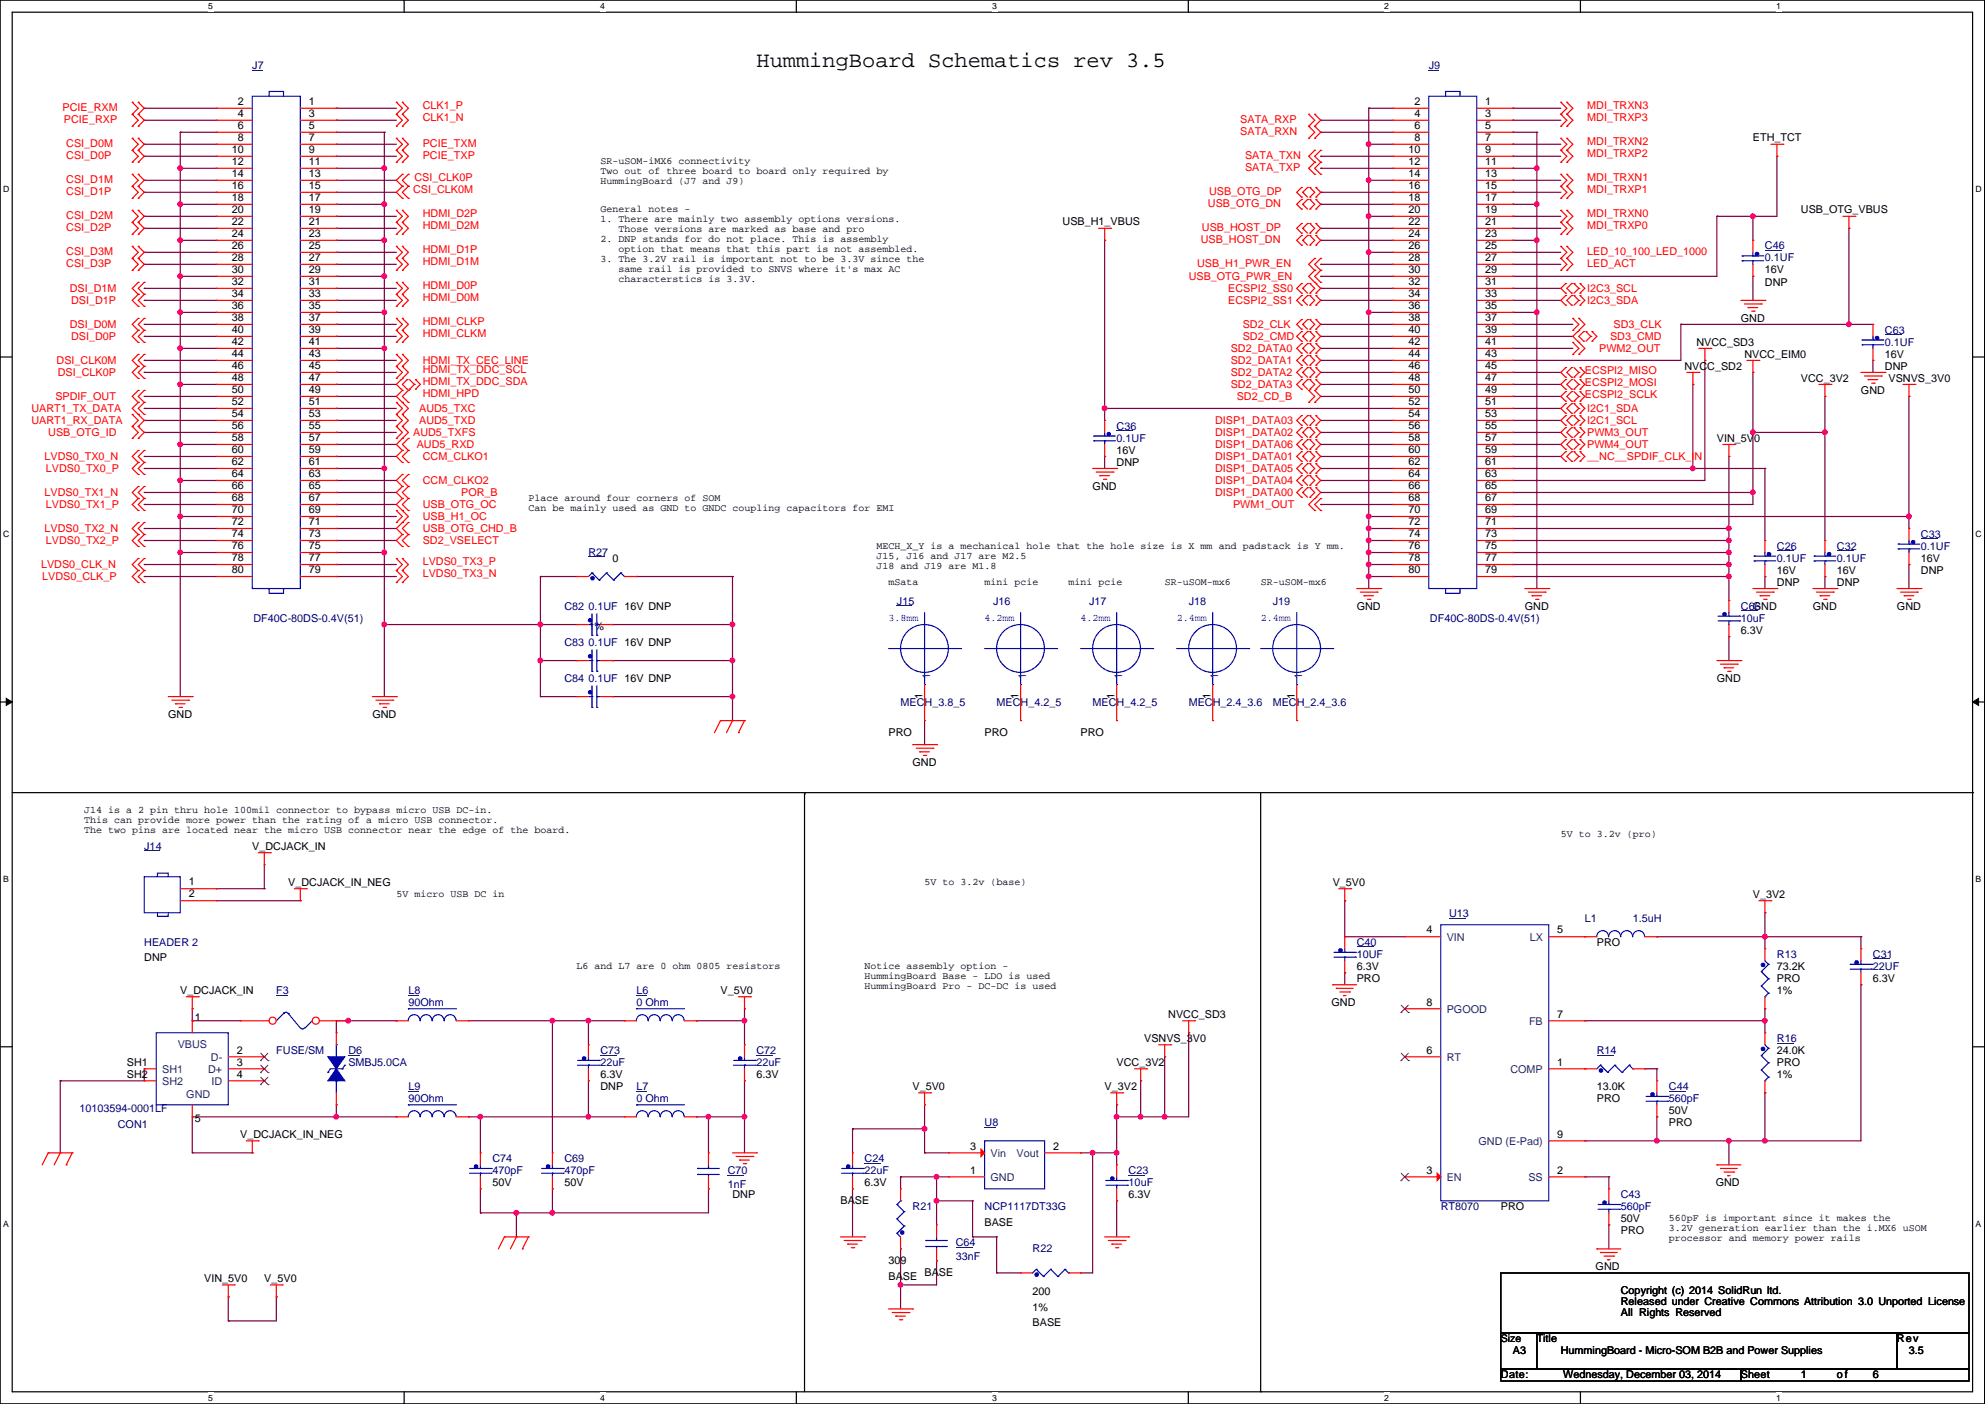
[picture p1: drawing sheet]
<svg xmlns="http://www.w3.org/2000/svg" width="420mm" height="297mm" viewBox="0 0 420 297" stroke-linecap="round" stroke-linejoin="round" font-family="sans-serif">
<defs><g id="words">
<text font-size="4.7" x="160.1" y="14.1">HummingBoard Schematics rev 3.5</text>
<g font-size="2.3" fill="#000080">
<text x="53.4" y="14.7">J7</text>
<text x="302.3" y="14.7">J9</text>
<text x="373.4" y="52.8">C46</text>
<text x="373.4" y="55.3">0.1UF</text>
<text x="398.8" y="70.6">C63</text>
<text x="398.8" y="73.1">0.1UF</text>
<text x="236.3" y="90.9">C36</text>
<text x="236.3" y="93.4">0.1UF</text>
<text x="406.4" y="113.7">C33</text>
<text x="124.5" y="117.5">R27</text>
<text x="376" y="116.3">C26</text>
<text x="376" y="118.8">0.1UF</text>
<text x="388.7" y="116.3">C32</text>
<text x="388.7" y="118.8">0.1UF</text>
<text x="406.4" y="116.3">0.1UF</text>
<text x="53.6" y="131.5">DF40C-80DS-0.4V(51)</text>
<text x="119.4" y="129">C82</text>
<text x="124.5" y="129">0.1UF 16V DNP</text>
<text x="189.8" y="128">J15</text>
<text x="210.1" y="128">J16</text>
<text x="230.4" y="128">J17</text>
<text x="251.5" y="128">J18</text>
<text x="269.3" y="128">J19</text>
<text x="302.6" y="131.5">DF40C-80DS-0.4V(51)</text>
<text x="368.3" y="129">C66</text>
<text x="368.3" y="131.5">10uF</text>
<text x="119.4" y="136.6">C83</text>
<text x="124.5" y="136.6">0.1UF 16V DNP</text>
<text x="119.4" y="144.2">C84</text>
<text x="124.5" y="144.2">0.1UF 16V DNP</text>
<text x="190.5" y="149.3">MECH_3.8_5</text>
<text x="210.9" y="149.3">MECH_4.2_5</text>
<text x="231.2" y="149.3">MECH_4.2_5</text>
<text x="251.5" y="149.3">MECH_2.4_3.6</text>
<text x="269.3" y="149.3">MECH_2.4_3.6</text>
<text x="30.5" y="179.8">J14</text>
<text x="306.6" y="194">U13</text>
<text x="335.3" y="195">L1</text>
<text x="345.5" y="195">1.5uH</text>
<text x="30.5" y="200.1">HEADER 2</text>
<text x="287.1" y="200.1">C40</text>
<text x="287.1" y="202.6">10UF</text>
<text x="376" y="202.6">R13</text>
<text x="396.3" y="202.6">C31</text>
<text x="396.3" y="205.2">22UF</text>
<text x="58.5" y="210.3">F3</text>
<text x="86.4" y="210.3">L8</text>
<text x="86.4" y="212.8">90Ohm</text>
<text x="134.7" y="210.3">L6</text>
<text x="134.7" y="212.8">0 Ohm</text>
<text x="376" y="220.4">R16</text>
<text x="58.5" y="223">FUSE/SM</text>
<text x="73.7" y="223">D6</text>
<text x="73.7" y="225.5">SMBJ5.0CA</text>
<text x="127" y="223">C73</text>
<text x="127" y="225.5">22uF</text>
<text x="160.1" y="223">C72</text>
<text x="160.1" y="225.5">22uF</text>
<text x="337.9" y="223">R14</text>
<text x="86.4" y="230.6">L9</text>
<text x="86.4" y="233.1">90Ohm</text>
<text x="134.7" y="230.6">L7</text>
<text x="134.7" y="233.1">0 Ohm</text>
<text x="353.1" y="230.6">C44</text>
<text x="353.1" y="233.1">560pF</text>
<text x="16.8" y="235.1">10103594-0001LF</text>
<text x="24.9" y="238.7">CON1</text>
<text x="208.3" y="238.2">U8</text>
<text x="104.2" y="245.8">C74</text>
<text x="119.4" y="245.8">C69</text>
<text x="182.9" y="245.8">C24</text>
<text x="104.2" y="248.4">470pF</text>
<text x="119.4" y="248.4">470pF</text>
<text x="154" y="248.4">C70</text>
<text x="154" y="251.4">1nF</text>
<text x="182.9" y="248.4">22uF</text>
<text x="238.8" y="248.4">C23</text>
<text x="238.8" y="250.9">10uF</text>
<text x="193.1" y="256">R21</text>
<text x="208.3" y="256">NCP1117DT33G</text>
<text x="304.8" y="256">RT8070</text>
<text x="342.9" y="253.4">C43</text>
<text x="342.9" y="256">560pF</text>
<text x="202.2" y="263.6">C64</text>
<text x="202.2" y="266.6">33nF</text>
<text x="218.5" y="264.9">R22</text>
</g>
<g font-size="2.3" fill="#f00">
<text x="13.3" y="23.6">PCIE_RXM</text>
<text x="89.5" y="23.1">CLK1_P</text>
<text x="335.8" y="23.1">MDI_TRXN3</text>
<text x="13.5" y="26.1">PCIE_RXP</text>
<text x="89.5" y="25.6">CLK1_N</text>
<text x="262.4" y="28.6">SATA_RXN</text>
<text x="262.4" y="26.1">SATA_RXP</text>
<text x="335.8" y="25.6">MDI_TRXP3</text>
<text x="14" y="31.2">CSI_D0M</text>
<text x="14" y="33.7">CSI_D0P</text>
<text x="89.5" y="31.2">PCIE_TXM</text>
<text x="89.5" y="33.7">PCIE_TXP</text>
<text x="263.4" y="33.7">SATA_TXN</text>
<text x="335.8" y="33.2">MDI_TRXP2</text>
<text x="335.8" y="30.7">MDI_TRXN2</text>
<text x="14" y="38.8">CSI_D1M</text>
<text x="14" y="41.3">CSI_D1P</text>
<text x="87.4" y="40.8">CSI_CLK0M</text>
<text x="87.7" y="38.3">CSI_CLK0P</text>
<text x="255.8" y="41.3">USB_OTG_DP</text>
<text x="263.4" y="36.3">SATA_TXP</text>
<text x="335.8" y="40.8">MDI_TRXP1</text>
<text x="335.8" y="38.3">MDI_TRXN1</text>
<text x="14" y="46.4">CSI_D2M</text>
<text x="89.5" y="45.9">HDMI_D2P</text>
<text x="255.6" y="43.9">USB_OTG_DN</text>
<text x="335.8" y="45.9">MDI_TRXN0</text>
<text x="14" y="49">CSI_D2P</text>
<text x="89.5" y="53.5">HDMI_D1P</text>
<text x="89.5" y="48.5">HDMI_D2M</text>
<text x="254" y="51.5">USB_HOST_DN</text>
<text x="254.3" y="49">USB_HOST_DP</text>
<text x="335.8" y="48.5">MDI_TRXP0</text>
<text x="14" y="54">CSI_D3M</text>
<text x="14" y="56.6">CSI_D3P</text>
<text x="89.5" y="56.1">HDMI_D1M</text>
<text x="251.5" y="59.1">USB_OTG_PWR_EN</text>
<text x="253.3" y="56.6">USB_H1_PWR_EN</text>
<text x="335.8" y="56.6">LED_ACT</text>
<text x="335.8" y="54">LED_10_100_LED_1000</text>
<text x="14.8" y="61.7">DSI_D1M</text>
<text x="15" y="64.2">DSI_D1P</text>
<text x="89.5" y="63.7">HDMI_D0M</text>
<text x="89.5" y="61.2">HDMI_D0P</text>
<text x="259.9" y="64.2">ECSPI2_SS1</text>
<text x="259.9" y="61.7">ECSPI2_SS0</text>
<text x="335.8" y="61.7">I2C3_SCL</text>
<text x="335.8" y="64.2">I2C3_SDA</text>
<text x="14.8" y="69.3">DSI_D0M</text>
<text x="15" y="71.8">DSI_D0P</text>
<text x="89.5" y="71.3">HDMI_CLKM</text>
<text x="89.5" y="68.8">HDMI_CLKP</text>
<text x="262.9" y="69.3">SD2_CLK</text>
<text x="262.9" y="71.8">SD2_CMD</text>
<text x="340.7" y="71.8">SD3_CMD</text>
<text x="341.4" y="69.3">SD3_CLK</text>
<text x="12" y="76.9">DSI_CLK0M</text>
<text x="89.5" y="76.9">HDMI_TX_CEC_LINE</text>
<text x="260.4" y="74.4">SD2_DATA0</text>
<text x="260.4" y="76.9">SD2_DATA1</text>
<text x="338.4" y="74.4">PWM2_OUT</text>
<text x="12.2" y="79.4">DSI_CLK0P</text>
<text x="89.5" y="78.9">HDMI_TX_DDC_SCL</text>
<text x="89.5" y="81.5">HDMI_TX_DDC_SDA</text>
<text x="260.4" y="79.4">SD2_DATA2</text>
<text x="260.4" y="82">SD2_DATA3</text>
<text x="335.3" y="81.7">ECSPI2_MOSI</text>
<text x="335.3" y="79.2">ECSPI2_MISO</text>
<text x="6.6" y="87.1">UART1_TX_DATA</text>
<text x="6.6" y="89.6">UART1_RX_DATA</text>
<text x="11.7" y="84.5">SPDIF_OUT</text>
<text x="88.7" y="89.6">AUD5_TXD</text>
<text x="88.7" y="87.1">AUD5_TXC</text>
<text x="89.5" y="84">HDMI_HPD</text>
<text x="257.1" y="89.6">DISP1_DATA03</text>
<text x="261.7" y="84.5">SD2_CD_B</text>
<text x="335.3" y="84.3">ECSPI2_SCLK</text>
<text x="335.8" y="87.1">I2C1_SDA</text>
<text x="335.8" y="89.6">I2C1_SCL</text>
<text x="10.2" y="92.1">USB_OTG_ID</text>
<text x="87.4" y="92.1">AUD5_TXFS</text>
<text x="88.2" y="94.7">AUD5_RXD</text>
<text x="257.1" y="94.7">DISP1_DATA06</text>
<text x="257.1" y="92.1">DISP1_DATA02</text>
<text x="335.8" y="92.1">PWM3_OUT</text>
<text x="335.8" y="94.7">PWM4_OUT</text>
<text x="9.4" y="97.2">LVDS0_TX0_N</text>
<text x="9.7" y="99.8">LVDS0_TX0_P</text>
<text x="89.5" y="97.2">CCM_CLKO1</text>
<text x="257.1" y="99.8">DISP1_DATA05</text>
<text x="257.1" y="97.2">DISP1_DATA01</text>
<text x="335.8" y="97.2">__NC__SPDIF_CLK_IN</text>
<text x="9.4" y="104.8">LVDS0_TX1_N</text>
<text x="9.7" y="107.4">LVDS0_TX1_P</text>
<text x="89.5" y="102.3">CCM_CLKO2</text>
<text x="89.5" y="107.4">USB_OTG_OC</text>
<text x="97.6" y="104.8">POR_B</text>
<text x="257.1" y="102.3">DISP1_DATA04</text>
<text x="257.1" y="104.8">DISP1_DATA00</text>
<text x="260.9" y="107.4">PWM1_OUT</text>
<text x="9.4" y="112.5">LVDS0_TX2_N</text>
<text x="89.5" y="112.5">USB_OTG_CHD_B</text>
<text x="89.5" y="109.9">USB_H1_OC</text>
<text x="9.7" y="115">LVDS0_TX2_P</text>
<text x="89.5" y="119.6">LVDS0_TX3_P</text>
<text x="89.5" y="115">SD2_VSELECT</text>
<text x="8.7" y="120.1">LVDS0_CLK_N</text>
<text x="8.9" y="122.6">LVDS0_CLK_P</text>
<text x="89.5" y="122.1">LVDS0_TX3_N</text>
</g>
<g font-size="2.3">
<text x="50.3" y="22.2">2</text>
<text x="65.3" y="22.2">1</text>
<text x="299.3" y="22.2">2</text>
<text x="314.2" y="22.2">1</text>
<text x="50.3" y="24.8">4</text>
<text x="50.3" y="27.3">6</text>
<text x="50.3" y="29.8">8</text>
<text x="65.3" y="24.8">3</text>
<text x="65.3" y="27.3">5</text>
<text x="65.3" y="29.8">7</text>
<text x="299.3" y="24.8">4</text>
<text x="299.3" y="27.3">6</text>
<text x="299.3" y="29.8">8</text>
<text x="314.2" y="24.8">3</text>
<text x="314.2" y="27.3">5</text>
<text x="314.2" y="29.8">7</text>
<text x="370.9" y="29.9">ETH_TCT</text>
<text x="49.1" y="32.4">10</text>
<text x="49.1" y="34.9">12</text>
<text x="65.3" y="32.4">9</text>
<text x="65.3" y="34.9">11</text>
<text x="298" y="32.4">10</text>
<text x="298" y="34.9">12</text>
<text x="314.2" y="32.4">9</text>
<text x="314.2" y="34.9">11</text>
<text x="49.1" y="37.5">14</text>
<text x="49.1" y="40">16</text>
<text x="65.3" y="37.5">13</text>
<text x="65.3" y="40">15</text>
<text x="298" y="37.5">14</text>
<text x="298" y="40">16</text>
<text x="314.2" y="37.5">13</text>
<text x="314.2" y="40">15</text>
<text x="49.1" y="42.5">18</text>
<text x="49.1" y="45.1">20</text>
<text x="49.1" y="47.6">22</text>
<text x="65.3" y="42.5">17</text>
<text x="65.3" y="45.1">19</text>
<text x="65.3" y="47.6">21</text>
<text x="224.8" y="47.7">USB_H1_VBUS</text>
<text x="298" y="42.5">18</text>
<text x="298" y="45.1">20</text>
<text x="298" y="47.6">22</text>
<text x="314.2" y="42.5">17</text>
<text x="314.2" y="45.1">19</text>
<text x="314.2" y="47.6">21</text>
<text x="381" y="45.2">USB_OTG_VBUS</text>
<text x="49.1" y="50.2">24</text>
<text x="49.1" y="52.7">26</text>
<text x="65.3" y="50.2">23</text>
<text x="65.3" y="52.7">25</text>
<text x="298" y="50.2">24</text>
<text x="298" y="52.7">26</text>
<text x="314.2" y="50.2">23</text>
<text x="314.2" y="52.7">25</text>
<text x="49.1" y="55.2">28</text>
<text x="49.1" y="57.8">30</text>
<text x="65.3" y="55.2">27</text>
<text x="65.3" y="57.8">29</text>
<text x="298" y="55.2">28</text>
<text x="298" y="57.8">30</text>
<text x="314.2" y="55.2">27</text>
<text x="314.2" y="57.8">29</text>
<text x="373.4" y="57.9">16V</text>
<text x="49.1" y="60.3">32</text>
<text x="49.1" y="62.9">34</text>
<text x="49.1" y="65.4">36</text>
<text x="65.3" y="60.3">31</text>
<text x="65.3" y="62.9">33</text>
<text x="65.3" y="65.4">35</text>
<text x="298" y="60.3">32</text>
<text x="298" y="62.9">34</text>
<text x="298" y="65.4">36</text>
<text x="314.2" y="60.3">31</text>
<text x="314.2" y="62.9">33</text>
<text x="314.2" y="65.4">35</text>
<text x="373.4" y="60.4">DNP</text>
<text x="49.1" y="67.9">38</text>
<text x="49.1" y="70.5">40</text>
<text x="65.3" y="67.9">37</text>
<text x="65.3" y="70.5">39</text>
<text x="298" y="67.9">38</text>
<text x="298" y="70.5">40</text>
<text x="314.2" y="67.9">37</text>
<text x="314.2" y="70.5">39</text>
<text x="368.3" y="68">GND</text>
<text x="49.1" y="73">42</text>
<text x="49.1" y="75.6">44</text>
<text x="65.3" y="73">41</text>
<text x="65.3" y="75.6">43</text>
<text x="298" y="73">42</text>
<text x="298" y="75.6">44</text>
<text x="314.2" y="73">41</text>
<text x="314.2" y="75.6">43</text>
<text x="358.9" y="73.1">NVCC_SD3</text>
<text x="369.1" y="75.6">NVCC_EIM0</text>
<text x="398.8" y="75.6">16V</text>
<text x="49.1" y="78.1">46</text>
<text x="49.1" y="80.6">48</text>
<text x="49.1" y="83.2">50</text>
<text x="65.3" y="78.1">45</text>
<text x="65.3" y="80.6">47</text>
<text x="65.3" y="83.2">49</text>
<text x="298" y="78.1">46</text>
<text x="298" y="80.6">48</text>
<text x="298" y="83.2">50</text>
<text x="314.2" y="78.1">45</text>
<text x="314.2" y="80.6">47</text>
<text x="314.2" y="83.2">49</text>
<text x="356.4" y="78.2">NVCC_SD2</text>
<text x="381" y="80.7">VCC_3V2</text>
<text x="393.7" y="83.3">GND</text>
<text x="398.8" y="78.2">DNP</text>
<text x="399.6" y="80.7">VSNVS_3V0</text>
<text x="49.1" y="85.7">52</text>
<text x="49.1" y="88.3">54</text>
<text x="65.3" y="85.7">51</text>
<text x="65.3" y="88.3">53</text>
<text x="298" y="85.7">52</text>
<text x="298" y="88.3">54</text>
<text x="314.2" y="85.7">51</text>
<text x="314.2" y="88.3">53</text>
<text x="49.1" y="90.8">56</text>
<text x="49.1" y="93.3">58</text>
<text x="49.1" y="95.9">60</text>
<text x="65.3" y="90.8">55</text>
<text x="65.3" y="93.3">57</text>
<text x="65.3" y="95.9">59</text>
<text x="236.3" y="96">16V</text>
<text x="298" y="90.8">56</text>
<text x="298" y="93.3">58</text>
<text x="298" y="95.9">60</text>
<text x="314.2" y="90.8">55</text>
<text x="314.2" y="93.3">57</text>
<text x="314.2" y="95.9">59</text>
<text x="363.3" y="93.4">VIN_5V0</text>
<text x="49.1" y="98.4">62</text>
<text x="49.1" y="101">64</text>
<text x="65.3" y="98.4">61</text>
<text x="65.3" y="101">63</text>
<text x="236.3" y="98.5">DNP</text>
<text x="298" y="98.4">62</text>
<text x="298" y="101">64</text>
<text x="314.2" y="98.4">61</text>
<text x="314.2" y="101">63</text>
<text x="49.1" y="103.5">66</text>
<text x="49.1" y="106">68</text>
<text x="65.3" y="103.5">65</text>
<text x="65.3" y="106">67</text>
<text x="231.2" y="103.6">GND</text>
<text x="298" y="103.5">66</text>
<text x="298" y="106">68</text>
<text x="314.2" y="103.5">65</text>
<text x="314.2" y="106">67</text>
<text x="49.1" y="108.6">70</text>
<text x="49.1" y="111.1">72</text>
<text x="49.1" y="113.7">74</text>
<text x="65.3" y="108.6">69</text>
<text x="65.3" y="111.1">71</text>
<text x="65.3" y="113.7">73</text>
<text x="298" y="108.6">70</text>
<text x="298" y="111.1">72</text>
<text x="298" y="113.7">74</text>
<text x="314.2" y="108.6">69</text>
<text x="314.2" y="111.1">71</text>
<text x="314.2" y="113.7">73</text>
<text x="49.1" y="116.2">76</text>
<text x="49.1" y="118.7">78</text>
<text x="65.3" y="116.2">75</text>
<text x="65.3" y="118.7">77</text>
<text x="129.6" y="118.8">0</text>
<text x="298" y="116.2">76</text>
<text x="298" y="118.7">78</text>
<text x="314.2" y="116.2">75</text>
<text x="314.2" y="118.7">77</text>
<text x="406.4" y="118.8">16V</text>
<text x="49.1" y="121.3">80</text>
<text x="65.3" y="121.3">79</text>
<text x="298" y="121.3">80</text>
<text x="314.2" y="121.3">79</text>
<text x="376" y="121.4">16V</text>
<text x="376" y="123.9">DNP</text>
<text x="388.7" y="121.4">16V</text>
<text x="388.7" y="123.9">DNP</text>
<text x="406.4" y="121.4">DNP</text>
<text x="287.1" y="129">GND</text>
<text x="322.6" y="129">GND</text>
<text x="370.9" y="129">GND</text>
<text x="383.6" y="129">GND</text>
<text x="401.4" y="129">GND</text>
<text x="124.5" y="133.3">1%</text>
<text x="368.3" y="134.1">6.3V</text>
<text x="195.2" y="147.9" transform="rotate(-90 195.2 147.9)">1</text>
<text x="215.5" y="147.9" transform="rotate(-90 215.5 147.9)">1</text>
<text x="235.8" y="147.9" transform="rotate(-90 235.8 147.9)">1</text>
<text x="256.2" y="147.9" transform="rotate(-90 256.2 147.9)">1</text>
<text x="273.9" y="147.9" transform="rotate(-90 273.9 147.9)">1</text>
<text x="363.3" y="144.2">GND</text>
<text x="35.6" y="151.8">GND</text>
<text x="78.8" y="151.8">GND</text>
<text x="188" y="155.6">PRO</text>
<text x="208.3" y="155.6">PRO</text>
<text x="228.6" y="155.6">PRO</text>
<text x="193.1" y="162">GND</text>
<text x="53.4" y="179.8">V_DCJACK_IN</text>
<text x="39.9" y="187.3">1</text>
<text x="39.9" y="189.9">2</text>
<text x="61" y="187.4">V_DCJACK_IN_NEG</text>
<text x="282" y="187.4">V_5V0</text>
<text x="370.9" y="189.9">V_3V2</text>
<text x="301.8" y="197.5">4</text>
<text x="329.5" y="197.5">5</text>
<text x="30.5" y="203.4">DNP</text>
<text x="337.9" y="200.1">PRO</text>
<text x="287.1" y="205.2">6.3V</text>
<text x="287.1" y="207.7">PRO</text>
<text x="376" y="205.2">73.2K</text>
<text x="376" y="207.7">PRO</text>
<text x="396.3" y="207.7">6.3V</text>
<text x="38.1" y="210.3">V_DCJACK_IN</text>
<text x="152.4" y="210.3">V_5V0</text>
<text x="247.2" y="215.3">NVCC_SD3</text>
<text x="281.7" y="212.8">GND</text>
<text x="301.8" y="212.7">8</text>
<text x="329.5" y="215.3">7</text>
<text x="376" y="210.3">1%</text>
<text x="41.2" y="216.1">1</text>
<text x="242.1" y="220.4">VSNVS_3V0</text>
<text x="26.8" y="228">SH2</text>
<text x="26.8" y="225.4">SH1</text>
<text x="50.1" y="222.9">2</text>
<text x="50.1" y="225.4">3</text>
<text x="50.1" y="228">4</text>
<text x="236.3" y="225.5">VCC_3V2</text>
<text x="301.8" y="222.9">6</text>
<text x="329.5" y="225.4">1</text>
<text x="376" y="223">24.0K</text>
<text x="376" y="225.5">PRO</text>
<text x="127" y="228">6.3V</text>
<text x="127" y="230.6">DNP</text>
<text x="160.1" y="228">6.3V</text>
<text x="193.1" y="230.6">V_5V0</text>
<text x="233.7" y="230.6">V_3V2</text>
<text x="337.9" y="230.6">13.0K</text>
<text x="337.9" y="233.1">PRO</text>
<text x="376" y="228">1%</text>
<text x="41.2" y="237.4">5</text>
<text x="353.1" y="235.7">50V</text>
<text x="353.1" y="238.2">PRO</text>
<text x="50.8" y="240.7">V_DCJACK_IN_NEG</text>
<text x="205.3" y="243.2">3</text>
<text x="222.8" y="243.2">2</text>
<text x="329.5" y="240.7">9</text>
<text x="104.2" y="250.9">50V</text>
<text x="119.4" y="250.9">50V</text>
<text x="182.9" y="250.9">6.3V</text>
<text x="205.3" y="248.3">1</text>
<text x="301.8" y="248.3">3</text>
<text x="329.5" y="248.3">2</text>
<text x="363" y="250.9">GND</text>
<text x="155" y="253.4">DNP</text>
<text x="177.8" y="254.7">BASE</text>
<text x="238.8" y="253.4">6.3V</text>
<text x="317.5" y="256">PRO</text>
<text x="208.3" y="259.3">BASE</text>
<text x="342.9" y="258.5">50V</text>
<text x="342.9" y="261.1">PRO</text>
<text x="188" y="267.4">309</text>
<text x="195.6" y="269.9">BASE</text>
<text x="337.6" y="268.7">GND</text>
<text x="43.2" y="271.2">VIN_5V0</text>
<text x="55.9" y="271.2">V_5V0</text>
<text x="188" y="270.7">BASE</text>
<text x="218.5" y="274">200</text>
<text x="342.9" y="273.8">Copyright (c) 2014 SolidRun ltd.</text>
<text x="218.5" y="277.3">1%</text>
<text x="218.5" y="280.6">BASE</text>
<text x="342.9" y="276.1">Released under Creative Commons Attribution 3.0 Unported License</text>
<text x="342.9" y="278.5">All Rights Reserved</text>
<text x="320.1" y="286.5">A3</text>
<text x="325.2" y="283.9">Title</text>
<text x="330.2" y="286.5">HummingBoard - Micro-SOM B2B and Power Supplies</text>
<text x="401.4" y="283.9">Rev</text>
<text x="403.9" y="286.5">3.5</text>
<text x="317.5" y="291.5">Date:</text>
<text x="330.8" y="291.5">Wednesday, December 03, 2014</text>
<text x="368.3" y="291.5">Sheet</text>
<text x="381" y="291.5">1</text>
<text x="388.7" y="291.5">of</text>
<text x="396.3" y="291.5">6</text>
</g>
<g font-size="2.3" fill="#004080">
<text x="196.8" y="143.6" transform="rotate(-90 196.8 143.6)">1</text>
<text x="217.1" y="143.6" transform="rotate(-90 217.1 143.6)">1</text>
<text x="237.4" y="143.6" transform="rotate(-90 237.4 143.6)">1</text>
<text x="257.8" y="143.6" transform="rotate(-90 257.8 143.6)">1</text>
<text x="275.5" y="143.6" transform="rotate(-90 275.5 143.6)">1</text>
<text x="306.1" y="199.1">VIN</text>
<text x="323.7" y="199.1">LX</text>
<text x="306.1" y="214.3">PGOOD</text>
<text x="37.6" y="221.7">VBUS</text>
<text x="323.5" y="216.9">FB</text>
<text x="34.3" y="227">SH1</text>
<text x="44" y="227">D+</text>
<text x="44.6" y="224.5">D-</text>
<text x="306.1" y="224.5">RT</text>
<text x="319.6" y="227">COMP</text>
<text x="34.3" y="229.6">SH2</text>
<text x="39.4" y="232.3">GND</text>
<text x="44.7" y="229.6">ID</text>
<text x="209.6" y="244.8">Vin</text>
<text x="215.1" y="244.8">Vout</text>
<text x="312.8" y="242.3">GND (E-Pad)</text>
<text x="209.6" y="249.9">GND</text>
<text x="306.1" y="249.9">EN</text>
<text x="323.4" y="249.9">SS</text>
</g>
<text font-size="2.2" x="317.5" y="283.9">Size</text>
<g font-size="2.1">
<text x="127" y="34.8">SR-uSOM-iMX6 connectivity</text>
<text x="127" y="36.9">Two out of three board to board only required by</text>
<text x="127" y="39">HummingBoard (J7 and J9)</text>
<text x="127" y="44.9">General notes -</text>
<text x="127" y="47.1">1. There are mainly two assembly options versions.</text>
<text x="127" y="51.3">2. DNP stands for do not place. This is assembly</text>
<text x="130.9" y="49.2">Those versions are marked as base and pro</text>
<text x="130.9" y="53.4">option that means that this part is not assembled.</text>
<text x="127" y="55.5">3. The 3.2V rail is important not to be 3.3V since the</text>
<text x="130.9" y="57.6">same rail is provided to SNVS where it's max AC</text>
<text x="130.9" y="59.8">characterstics is 3.3V.</text>
<text x="111.8" y="105.9">Place around four corners of SOM</text>
<text x="111.8" y="108">Can be mainly used as GND to GNDC coupling capacitors for EMI</text>
<text x="185.5" y="116.1">MECH_X_Y is a mechanical hole that the hole size is X mm and padstack is Y mm.</text>
<text x="185.5" y="118.2">J15, J16 and J17 are M2.5</text>
<text x="185.5" y="120.3">J18 and J19 are M1.8</text>
<text x="188" y="123.7">mSata</text>
<text x="208.3" y="123.7">mini pcie</text>
<text x="226.1" y="123.7">mini pcie</text>
<text x="246.4" y="123.7">SR-uSOM-mx6</text>
<text x="266.7" y="123.7">SR-uSOM-mx6</text>
<text x="17.8" y="171.9">J14 is a 2 pin thru hole 100mil connector to bypass micro USB DC-in.</text>
<text x="17.8" y="174.1">This can provide more power than the rating of a micro USB connector.</text>
<text x="17.8" y="176.2">The two pins are located near the micro USB connector near the edge of the board.</text>
<text x="330.2" y="177">5V to 3.2v (pro)</text>
<text x="83.9" y="189.7">5V micro USB DC in</text>
<text x="195.6" y="187.2">5V to 3.2v (base)</text>
<text x="122" y="205">L6 and L7 are 0 ohm 0805 resistors</text>
<text x="182.9" y="205">Notice assembly option -</text>
<text x="182.9" y="207.1">HummingBoard Base - LDO is used</text>
<text x="182.9" y="209.2">HummingBoard Pro - DC-DC is used</text>
<text x="353.1" y="258.3">560pF is important since it makes the</text>
<text x="353.1" y="260.4">3.2V generation earlier than the i.MX6 uSOM</text>
<text x="353.1" y="262.5">processor and memory power rails</text>
</g>
<g font-size="2.1" fill="#00f">
<text x="188" y="131.3">3.8mm</text>
<text x="208.3" y="131.3">4.2mm</text>
<text x="228.6" y="131.3">4.2mm</text>
<text x="249" y="131.3">2.4mm</text>
<text x="266.7" y="131.3">2.4mm</text>
</g>
<g font-size="1.8">
<text x="44" y="2">5</text>
<text x="127" y="2">4</text>
<text x="209.9" y="2">3</text>
<text x="292.9" y="2">2</text>
<text x="375.8" y="2">1</text>
<text x=".7" y="40.7">D</text>
<text x="418" y="40.7">D</text>
<text x=".7" y="113.6">C</text>
<text x="418" y="113.6">C</text>
<text x=".7" y="186.6">B</text>
<text x="418" y="186.6">B</text>
<text x=".7" y="259.6">A</text>
<text x="418" y="259.6">A</text>
<text x="44" y="296.4">5</text>
<text x="127" y="296.4">4</text>
<text x="209.9" y="296.4">3</text>
<text x="292.9" y="296.4">2</text>
<text x="375.8" y="296.4">1</text>
</g>
</g></defs>
<path d="M0 0h419.9v297h-419.9zM2.6 2.6h414.8v291.8h-414.8z" fill="none" stroke="#000" stroke-width=".25"/>
<g fill="#fff">
<path d="M44 .3h1.1v2.1h-1.1z"/>
<path d="M44 294.7h1.1v2.1h-1.1z"/>
</g>
<path d="M85.5 0v2.6M85.5 294.4v2.6" fill="none" stroke="#000" stroke-width=".25"/>
<g fill="#fff">
<path d="M127 .3h1v2.1h-1z"/>
<path d="M127 294.7h1v2.1h-1z"/>
</g>
<path d="M168.5 0v2.6M168.5 294.4v2.6" fill="none" stroke="#000" stroke-width=".25"/>
<g fill="#fff">
<path d="M209.9 .3h1.1v2.1h-1.1z"/>
<path d="M209.9 294.7h1.1v2.1h-1.1z"/>
</g>
<path d="M251.4 0v2.6M251.4 294.4v2.6" fill="none" stroke="#000" stroke-width=".25"/>
<g fill="#fff">
<path d="M292.9 .3h1v2.1h-1z"/>
<path d="M292.9 294.7h1v2.1h-1z"/>
</g>
<path d="M334.4 0v2.6M334.4 294.4v2.6" fill="none" stroke="#000" stroke-width=".25"/>
<g fill="#fff">
<path d="M375.8 .3h1.1v2.1h-1.1z"/>
<path d="M375.8 294.7h1.1v2.1h-1.1z"/>
<path d="M.7 39h1.4v2.1h-1.4z"/>
<path d="M418 39h1.4v2.1h-1.4z"/>
<path d="M.7 112h1.4v2.1h-1.4z"/>
<path d="M418 112h1.4v2.1h-1.4z"/>
</g>
<path d="M0 75.5h2.6M417.4 75.5h2.5" fill="none" stroke="#000" stroke-width=".25"/>
<g fill="#fff">
<path d="M.7 185h1v2.1h-1z"/>
<path d="M418 185h1.1v2.1h-1.1z"/>
</g>
<path d="M0 148.5h2.6M417.4 148.5h2.5" fill="none" stroke="#000" stroke-width=".25"/>
<path d="M1.3 147.7l1.3 .8-1.3 .7zM417.4 148.5l1.2-.8v1.5z" fill="#000" stroke="#000" stroke-width=".21"/>
<g fill="#fff">
<path d="M.7 257.9h1v2.1h-1z"/>
<path d="M418 257.9h1.1v2.1h-1.1z"/>
</g>
<g fill="none" stroke="#000" stroke-width=".25">
<path d="M2.6 167.7h414.8M170.2 167.9h.1M170.2 167.9v126.5M266.7 167.7v126.7M417.4 167.7h.1M0 221.4h2.6M417.4 221.4h2.5M317.5 269.3h99.1v12.7h-99.1zM266.7 294.4h.1M317.5 282h7.7v7.6h-7.7zM317.5 289.6h50.8v2.5h-50.8zM325.2 282h76.2v7.6h-76.2z"/>
<path d="M368.3 289.6h48.3v2.5h-48.3zM401.4 282h15.2v7.6h-15.2z"/>
</g>
<g fill="none" stroke="#800040" stroke-width=".25">
<path d="M30.5 38.1h.1M30.5 30.5h.1M30.5 33.1h.1M30.5 22.9h.1M30.5 25.4h.1M30.5 22.9h15.3M30.5 25.4h15.3M30.5 38.1h15.3M30.5 30.5h15.3M30.5 33.1h15.3M38.1 28h.1M38.1 35.6h.1"/>
<path d="M38.1 28h7.7M38.1 28v119.4M38.1 35.6h7.7M71.2 22.9h.1M71.2 25.4h.1M71.2 38.1h.1M71.2 30.5h.1M71.2 33.1h.1M71.2 28h.1M71.2 35.6h.1M71.2 22.9h12.7M71.2 25.4h12.7"/>
<path d="M71.2 38.1h12.7M71.2 30.5h12.7M71.2 33.1h12.7M71.2 28h10.1M71.2 35.6h10.1M81.3 28h.1M81.3 35.6h.1M81.3 28v119.4M279.4 25.4h.1M279.4 28h.1M279.4 33.1h.1M279.4 35.6h.1"/>
<path d="M279.4 25.4h15.3M279.4 33.1h15.3M279.4 28h15.3M279.4 35.6h15.3M289.6 22.9h.1M289.6 30.5h.1M289.6 38.1h.1M289.6 22.9h5.1M289.6 38.1h5.1M289.6 30.5h5.1M289.6 22.9v101.6M320.1 38.1h.1"/>
<path d="M320.1 33.1h.1M320.1 22.9h.1M320.1 25.4h.1M320.1 30.5h.1M320.1 28h.1M320.1 35.6h.1M320.1 22.9h10.1M320.1 25.4h10.1M320.1 38.1h10.1M320.1 30.5h10.1M320.1 33.1h10.1M320.1 28h5.1"/>
<path d="M320.1 35.6h5.1M325.2 28h.1M325.2 35.6h.1M325.2 28v96.5M376 33.1h.1M376 33.1v12.7h-12.7M30.5 40.7h.1M30.5 45.8h.1M30.5 48.3h.1M30.5 53.4h.1M30.5 55.9h.1M30.5 40.7h15.3"/>
<path d="M30.5 45.8h15.3M30.5 48.3h15.3M30.5 53.4h15.3M30.5 55.9h15.3M38.1 58.5h.1M38.1 50.8h.1M38.1 43.2h.1M38.1 43.2h7.7M38.1 50.8h7.7M38.1 58.5h7.7M71.2 40.7h.1M71.2 45.8h.1"/>
<path d="M71.2 48.3h.1M71.2 53.4h.1M71.2 55.9h.1M71.2 43.2h.1M71.2 50.8h.1M71.2 58.5h.1M71.2 40.7h12.7M71.2 45.8h12.7M71.2 48.3h12.7M71.2 53.4h12.7M71.2 55.9h12.7M71.2 43.2h10.1"/>
<path d="M71.2 50.8h10.1M71.2 58.5h10.1M81.3 43.2h.1M81.3 50.8h.1M81.3 58.5h.1M233.7 50.8h.1M233.7 50.8v38.1M279.4 55.9h.1M279.4 58.5h.1M279.4 40.7h.1M279.4 43.2h.1M279.4 48.3h.1"/>
<path d="M279.4 50.8h.1M279.4 40.7h15.3M279.4 48.3h15.3M279.4 55.9h15.3M279.4 43.2h15.3M279.4 50.8h15.3M279.4 58.5h15.3M289.6 45.8h.1M289.6 53.4h.1M289.6 45.8h5.1M289.6 53.4h5.1M320.1 48.3h.1"/>
<path d="M320.1 55.9h.1M320.1 53.4h.1M320.1 58.5h.1M320.1 45.8h.1M320.1 43.2h.1M320.1 40.7h.1M320.1 50.8h.1M320.1 40.7h10.1M320.1 45.8h10.1M320.1 48.3h10.1M320.1 53.4h10.1M320.1 55.9h10.1"/>
<path d="M320.1 43.2h5.1M320.1 50.8h5.1M325.2 43.2h.1M325.2 50.8h.1M363.3 45.8h.1M363.3 45.8v12.7h-43.2M370.9 58.5h.1M370.9 45.8h.1M370.9 45.8v5M370.9 58.5v5M391.2 48.3h.1M391.2 48.3v20.3"/>
<path d="M30.5 61h.1M30.5 63.5h.1M30.5 68.6h.1M30.5 71.2h.1M30.5 76.2h.1M30.5 78.8h.1M30.5 78.8h15.3M30.5 68.6h15.3M30.5 71.2h15.3M30.5 61h15.3M30.5 63.5h15.3M30.5 76.2h15.3"/>
<path d="M38.1 73.7h.1M38.1 66.1h.1M38.1 73.7h7.7M38.1 66.1h7.7M71.2 78.8h.1M71.2 61h.1M71.2 63.5h.1M71.2 68.6h.1M71.2 71.2h.1M71.2 76.2h.1M71.2 66.1h.1M71.2 73.7h.1"/>
<path d="M71.2 78.8h12.7M71.2 73.7h10.1M71.2 68.6h12.7M71.2 71.2h12.7M71.2 66.1h10.1M71.2 61h12.7M71.2 63.5h12.7M71.2 76.2h12.7M81.3 66.1h.1M81.3 73.7h.1M279.4 61h.1M279.4 63.5h.1"/>
<path d="M279.4 68.6h.1M279.4 71.2h.1M279.4 73.7h.1M279.4 76.2h.1M279.4 78.8h.1M279.4 78.8h15.3M279.4 73.7h15.3M279.4 68.6h15.3M279.4 71.2h15.3M279.4 61h15.3M279.4 63.5h15.3M279.4 76.2h15.3"/>
<path d="M289.6 66.1h.1M289.6 66.1h5.1M320.1 73.7h.1M320.1 68.6h.1M320.1 71.2h.1M320.1 66.1h.1M320.1 78.8h.1M320.1 61h.1M320.1 76.2h.1M320.1 63.5h.1M320.1 78.8h10.1M320.1 73.7h12.7"/>
<path d="M320.1 68.6h12.7M320.1 71.2h12.7M320.1 66.1h5.1M320.1 61h10.1M320.1 63.5h10.1M325.2 66.1h.1M355.6 68.6h.1M355.6 68.6h40.7M355.6 68.6v7.6h-35.5M360.7 76.2h.1M360.7 76.2v25.4h-40.6M370.9 78.8h.1"/>
<path d="M370.9 78.8v27.9h-50.8M391.2 68.6h.1M396.3 76.2h.1M396.3 76.2v2.6M30.5 91.5h.1M30.5 88.9h.1M30.5 86.4h.1M30.5 83.9h.1M30.5 99.1h.1M30.5 96.6h.1M30.5 83.9h15.3M30.5 86.4h15.3"/>
<path d="M30.5 91.5h15.3M30.5 96.6h15.3M30.5 88.9h15.3M30.5 99.1h15.3M38.1 94h.1M38.1 81.3h.1M38.1 81.3h7.7M38.1 94h7.7M71.2 83.9h.1M71.2 86.4h.1M71.2 91.5h.1M71.2 96.6h.1"/>
<path d="M71.2 81.3h.1M71.2 88.9h.1M71.2 94h.1M71.2 99.1h.1M71.2 83.9h12.7M71.2 86.4h12.7M71.2 91.5h12.7M71.2 96.6h12.7M71.2 88.9h12.7M71.2 81.3h12.7M71.2 94h12.7M71.2 99.1h10.1"/>
<path d="M81.3 99.1h.1M233.7 96.6h.1M233.7 86.4h.1M233.7 86.4h61M233.7 96.6v2.5M279.4 88.9h.1M279.4 94h.1M279.4 81.3h.1M279.4 83.9h.1M279.4 91.5h.1M279.4 96.6h.1M279.4 99.1h.1"/>
<path d="M279.4 83.9h15.3M279.4 91.5h15.3M279.4 96.6h15.3M279.4 88.9h15.3M279.4 81.3h15.3M279.4 94h15.3M279.4 99.1h15.3M294.7 86.4h.1M320.1 81.3h.1M320.1 83.9h.1M320.1 86.4h.1M320.1 88.9h.1"/>
<path d="M320.1 91.5h.1M320.1 94h.1M320.1 96.6h.1M320.1 99.1h.1M320.1 83.9h10.1M320.1 86.4h10.1M320.1 91.5h10.1M320.1 96.6h10.1M320.1 88.9h10.1M320.1 81.3h10.1M320.1 94h10.1M320.1 99.1h53.3"/>
<path d="M358.2 81.3h.1M358.2 99.1h.1M358.2 81.3v17.8M365.8 96.6h.1M365.8 96.6v30.4M370.9 91.5h.1M370.9 91.5h15.2M373.4 99.1h.1M373.4 99.1v15.2M386.1 83.9h.1M386.1 91.5h.1M386.1 83.9v30.4"/>
<path d="M403.9 83.9h.1M403.9 83.9v27.9M30.5 119.4h.1M30.5 114.3h.1M30.5 111.8h.1M30.5 106.7h.1M30.5 104.2h.1M30.5 104.2h15.3M30.5 119.4h15.3M30.5 106.7h15.3M30.5 111.8h15.3M30.5 114.3h15.3"/>
<path d="M38.1 116.9h.1M38.1 109.3h.1M38.1 101.6h.1M38.1 109.3h7.7M38.1 101.6h7.7M38.1 116.9h7.7M71.2 109.3h.1M71.2 101.6h.1M71.2 104.2h.1M71.2 119.4h.1M71.2 106.7h.1M71.2 111.8h.1"/>
<path d="M71.2 114.3h.1M71.2 116.9h.1M71.2 109.3h12.7M71.2 101.6h12.7M71.2 104.2h12.7M71.2 119.4h12.7M71.2 106.7h12.7M71.2 111.8h12.7M71.2 114.3h12.7M71.2 116.9h10.1M81.3 116.9h.1M279.4 104.2h.1"/>
<path d="M279.4 106.7h.1M279.4 101.6h.1M279.4 101.6h15.3M279.4 104.2h15.3M279.4 106.7h15.3M289.6 109.3h.1M289.6 111.8h.1M289.6 114.3h.1M289.6 116.9h.1M289.6 119.4h.1M289.6 109.3h5.1M289.6 119.4h5.1"/>
<path d="M289.6 111.8h5.1M289.6 114.3h5.1M289.6 116.9h5.1M320.1 109.3h.1M320.1 101.6h.1M320.1 116.9h.1M320.1 119.4h.1M320.1 114.3h.1M320.1 106.7h.1M320.1 104.2h.1M320.1 111.8h.1M320.1 109.3h83.8"/>
<path d="M320.1 104.2h50.8M320.1 119.4h45.7M320.1 111.8h45.7M320.1 114.3h45.7M320.1 116.9h45.7M365.8 119.4h.1M365.8 116.9h.1M365.8 114.3h.1M365.8 111.8h.1M370.9 104.2h.1M403.9 119.4h.1M403.9 109.3h.1"/>
<path d="M403.9 119.4v5.1M30.5 122h.1M30.5 122h15.3M71.2 122h.1M71.2 122h12.7M81.3 132.1h.1M81.3 132.1h40.7M114.3 132.1h.1M114.3 139.7h.1M114.3 122h.1M114.3 122h7.7M114.3 122v25.4"/>
<path d="M114.3 139.7h7.7M129.6 132.1h.1M129.6 139.7h.1M129.6 132.1h25.4M129.6 139.7h25.4M134.7 122h.1M134.7 122h20.3M155 132.1h.1M155 139.7h.1M155 122h.1M155 122v30.4M289.6 122h.1"/>
<path d="M289.6 122h5.1M320.1 122h.1M320.1 122h45.7M365.8 122h.1M365.8 134.7h.1M365.8 134.7v5M373.4 122h.1M373.4 122v2.5M386.1 122h.1M386.1 122v2.5M114.3 147.4h.1M114.3 147.4h7.7"/>
<path d="M129.6 147.4h.1M129.6 147.4h25.4M155 147.4h.1M195.6 157.5h.1M195.6 152.4v5.1M45.8 188h.1M45.8 188h10.1M45.8 190.5h17.7M55.9 188h.1M55.9 182.9v5.1M63.5 190.5h.1M284.5 198.2h.1"/>
<path d="M284.5 190.5h.1M284.5 198.2h12.7M284.5 190.5v7.7M350.6 198.2h.1M350.6 198.2h43.1M373.4 198.2h.1M373.4 193.1h.1M373.4 193.1v7.6M393.7 198.2h.1M393.7 198.2v2.5M40.7 215.9h.1M40.7 213.4h.1"/>
<path d="M40.7 215.9h10.1M40.7 213.4v2.5M71.2 215.9h.1M71.2 215.9h12.7M71.2 215.9v2.6M73.7 215.9h.1M83.9 215.9h.1M99.1 215.9h33M116.9 215.9h.1M116.9 215.9v28M124.5 215.9h.1M124.5 215.9v5.1"/>
<path d="M147.4 215.9h.1M147.4 215.9h10.1M157.5 215.9h.1M157.5 213.4h.1M157.5 213.4v7.6M251.5 218.5h.1M251.5 218.5v17.8h-15.2M284.5 205.8h.1M284.5 205.8v2.5M335.3 215.9h.1M335.3 215.9h38.1M373.4 215.9h.1"/>
<path d="M373.4 213.4h.1M373.4 213.4v5.1M393.7 208.3h.1M393.7 208.3v33h-58.4M12.7 228.6h.1M12.7 228.6v15.3M30.5 226.1h.1M30.5 226.1v2.5h-17.8M40.7 236.3h.1M40.7 236.3h43.2M40.7 236.3v7.6M71.2 233.7h.1"/>
<path d="M71.2 233.7v2.6M83.9 236.3h.1M99.1 236.3h.1M99.1 236.3h33M101.6 236.3h.1M101.6 236.3v7.6M124.5 236.3h.1M124.5 228.6h.1M124.5 228.6v7.7M147.4 236.3h.1M147.4 236.3h10.1M149.9 236.3h.1"/>
<path d="M149.9 236.3v7.6M157.5 228.6h.1M157.5 236.3h.1M157.5 228.6v15.3M180.4 238.8h.1M180.4 238.8v5.1M180.4 238.8h15.2M195.6 238.8h.1M195.6 233.7h.1M195.6 233.7v10.2M236.3 233.7h.1M236.3 236.3h.1"/>
<path d="M236.3 233.7v12.7M241.3 228.6h.1M241.3 236.3h.1M241.3 228.6v7.7M246.4 236.3h.1M246.4 223.6h.1M246.4 223.6v12.7M348 226.1h.1M348 226.1h2.6M350.6 236.3h.1M350.6 226.1h.1M350.6 226.1v2.5"/>
<path d="M350.6 236.3v5M373.4 231.2h.1M373.4 231.2v10.1M40.7 243.9h.1M40.7 243.9h12.7M53.4 243.9h.1M101.6 256.6h.1M101.6 251.5h.1M101.6 251.5v5.1M109.3 256.6h.1M109.3 256.6v5.1M116.9 251.5h.1"/>
<path d="M116.9 256.6h.1M116.9 251.5v5.1M149.9 251.5h.1M149.9 251.5v5.1h-48.3M180.4 251.5h.1M180.4 251.5v10.2M190.5 249h.1M190.5 249h10.2M190.5 249v2.5M195.6 243.9h.1M195.6 243.9h5.1M198.2 249h.1"/>
<path d="M198.2 254h.1M198.2 249v10.1M198.2 254h7.6M205.8 254h.1M205.8 254v7.7M228.6 243.9h.1M228.6 243.9h7.7M231.2 243.9h.1M231.2 243.9v25.4h-2.6M236.3 254h.1M236.3 243.9h.1M236.3 254v7.7"/>
<path d="M335.3 249h.1M335.3 241.3h.1M335.3 249h5.1M340.4 249h.1M340.4 259.1h.1M340.4 249v2.5M340.4 259.1v5.1M350.6 241.3h.1M365.8 241.3h.1M365.8 241.3v5.1M373.4 241.3h.1M48.3 279.4h.1"/>
<path d="M48.3 274.4h.1M48.3 274.4v5M58.5 274.4h.1M58.5 274.4v5h-10.2M190.5 271.8h.1M190.5 264.2h.1M190.5 264.2v12.7M198.2 266.7h.1M198.2 266.7v5.1h-7.7M205.8 261.7h.1M205.8 261.7h5.1M210.9 261.7h.1"/>
<path d="M210.9 269.3h.1M210.9 269.3h5M210.9 261.7v7.6M228.6 269.3h.1"/>
</g>
<g fill="#f0f" stroke="#f0f" stroke-width=".25">
<circle cx="325.1" cy="66.1" r=".49"/>
<circle cx="81.3" cy="43.2" r=".49"/>
<circle cx="81.3" cy="35.6" r=".49"/>
<circle cx="81.3" cy="50.8" r=".49"/>
<circle cx="81.3" cy="58.4" r=".49"/>
<circle cx="81.3" cy="66.1" r=".49"/>
<circle cx="81.3" cy="99.1" r=".49"/>
<circle cx="81.3" cy="73.7" r=".49"/>
<circle cx="81.3" cy="116.9" r=".49"/>
<circle cx="38.1" cy="116.9" r=".49"/>
<circle cx="38.1" cy="109.2" r=".49"/>
<circle cx="38.1" cy="101.6" r=".49"/>
<circle cx="38.1" cy="94" r=".49"/>
<circle cx="38.1" cy="81.3" r=".49"/>
<circle cx="38.1" cy="73.7" r=".49"/>
<circle cx="38.1" cy="66.1" r=".49"/>
<circle cx="38.1" cy="58.4" r=".49"/>
<circle cx="38.1" cy="50.8" r=".49"/>
<circle cx="38.1" cy="43.2" r=".49"/>
<circle cx="38.1" cy="35.6" r=".49"/>
<circle cx="391.2" cy="68.6" r=".49"/>
<circle cx="370.9" cy="45.7" r=".49"/>
<circle cx="365.8" cy="114.3" r=".49"/>
<circle cx="365.8" cy="111.8" r=".49"/>
<circle cx="370.9" cy="91.5" r=".49"/>
<circle cx="386.1" cy="91.5" r=".49"/>
<circle cx="403.9" cy="109.2" r=".49"/>
<circle cx="365.8" cy="121.9" r=".49"/>
<circle cx="365.8" cy="116.9" r=".49"/>
<circle cx="365.8" cy="119.4" r=".49"/>
<circle cx="370.9" cy="104.2" r=".49"/>
<circle cx="233.7" cy="86.4" r=".49"/>
<circle cx="289.6" cy="114.3" r=".49"/>
<circle cx="289.6" cy="111.8" r=".49"/>
<circle cx="289.6" cy="116.9" r=".49"/>
<circle cx="289.6" cy="119.4" r=".49"/>
<circle cx="289.6" cy="121.9" r=".49"/>
<circle cx="289.6" cy="30.5" r=".49"/>
<circle cx="289.6" cy="45.7" r=".49"/>
<circle cx="289.6" cy="38.1" r=".49"/>
<circle cx="289.6" cy="53.4" r=".49"/>
<circle cx="289.6" cy="109.2" r=".49"/>
<circle cx="289.6" cy="66.1" r=".49"/>
<circle cx="325.1" cy="43.2" r=".49"/>
<circle cx="325.1" cy="35.6" r=".49"/>
<circle cx="325.1" cy="50.8" r=".49"/>
<circle cx="358.2" cy="99.1" r=".49"/>
<circle cx="114.3" cy="132.1" r=".49"/>
<circle cx="81.3" cy="132.1" r=".49"/>
<circle cx="114.3" cy="139.7" r=".49"/>
<circle cx="155" cy="132.1" r=".49"/>
<circle cx="155" cy="139.7" r=".49"/>
<circle cx="155" cy="147.3" r=".49"/>
<circle cx="101.6" cy="236.2" r=".49"/>
<circle cx="124.5" cy="236.2" r=".49"/>
<circle cx="109.2" cy="256.6" r=".49"/>
<circle cx="71.1" cy="236.2" r=".49"/>
<circle cx="157.5" cy="215.9" r=".49"/>
<circle cx="157.5" cy="236.2" r=".49"/>
<circle cx="149.9" cy="236.2" r=".49"/>
<circle cx="116.9" cy="256.6" r=".49"/>
<circle cx="116.9" cy="215.9" r=".49"/>
<circle cx="124.5" cy="215.9" r=".49"/>
<circle cx="198.1" cy="248.9" r=".49"/>
<circle cx="190.5" cy="271.8" r=".49"/>
<circle cx="231.2" cy="243.9" r=".49"/>
<circle cx="198.1" cy="254" r=".49"/>
<circle cx="246.4" cy="236.2" r=".49"/>
<circle cx="195.6" cy="238.8" r=".49"/>
<circle cx="241.3" cy="236.2" r=".49"/>
<circle cx="236.2" cy="236.2" r=".49"/>
<circle cx="236.2" cy="243.9" r=".49"/>
<circle cx="373.4" cy="241.3" r=".49"/>
<circle cx="365.8" cy="241.3" r=".49"/>
<circle cx="350.5" cy="241.3" r=".49"/>
<circle cx="373.4" cy="215.9" r=".49"/>
<circle cx="373.4" cy="198.1" r=".49"/>
<circle cx="73.7" cy="215.9" r=".49"/>
</g>
<g fill="none" stroke="#f00" stroke-width=".25">
<path d="M28 31.8h.1M28 29.3h.1M28 34.3h.1M28 39.4h.1M28 36.9h.1M28 24.2h.1M28 21.6h.1M28 26.7h.1M28 29.3l1.3 1.2-1.3 1.3M28 31.8l1.3 1.3-1.3 1.2M28 36.9l1.3 1.2-1.3 1.3M28 39.4l1.3 1.3-1.3 1.3"/>
<path d="M28 21.6l1.3 1.3-1.3 1.3M28 24.2l1.3 1.2-1.3 1.3M29.3 29.3h.1M29.3 31.8h.1M29.3 34.3h.1M29.3 36.9h.1M29.3 39.4h.1M29.3 21.6h.1M29.3 24.2h.1M29.3 26.7h.1M29.3 29.3l1.2 1.2-1.2 1.3M29.3 31.8l1.2 1.3-1.2 1.2"/>
<path d="M29.3 36.9l1.2 1.2-1.2 1.3M29.3 39.4l1.2 1.3-1.2 1.3M29.3 21.6l1.2 1.3-1.2 1.3M29.3 24.2l1.2 1.2-1.2 1.3M45.8 22.9h.1M45.8 25.4h.1M45.8 28h.1M45.8 30.5h.1M45.8 33.1h.1M45.8 35.6h.1M45.8 38.1h.1M45.8 30.5h7.6"/>
<path d="M45.8 22.9h7.6M45.8 25.4h7.6M45.8 28h7.6M45.8 33.1h7.6M45.8 35.6h7.6M45.8 38.1h7.6M63.5 30.5h7.7M63.5 22.9h7.7M63.5 25.4h7.7M63.5 28h7.7M63.5 33.1h7.7M63.5 35.6h7.7"/>
<path d="M63.5 38.1h7.7M71.2 22.9h.1M71.2 25.4h.1M71.2 28h.1M71.2 30.5h.1M71.2 33.1h.1M71.2 35.6h.1M71.2 38.1h.1M83.9 29.3h.1M83.9 31.8h.1M83.9 34.3h.1M83.9 26.7h.1"/>
<path d="M83.9 24.2h.1M83.9 21.6h.1M83.9 29.3l1.2 1.2-1.2 1.3M83.9 31.8l1.2 1.3-1.2 1.2M83.9 24.2l1.2 1.2-1.2 1.3M83.9 21.6l1.2 1.3-1.2 1.3M85.1 29.3h.1M85.1 31.8h.1M85.1 34.3h.1M85.1 26.7h.1M85.1 24.2h.1M85.1 21.6h.1"/>
<path d="M85.1 39.4h.1M85.1 36.9h.1M85.1 36.9l-1.2 1.2 1.2 1.3M85.1 31.8l1.3 1.3-1.3 1.2M85.1 24.2l1.3 1.2-1.3 1.3M85.1 29.3l1.3 1.2-1.3 1.3M85.1 21.6l1.3 1.3-1.3 1.3M85.1 39.4l-1.2 1.3 1.2 1.3M86.4 39.4h.1M86.4 36.9h.1M86.4 39.4l-1.3 1.3 1.3 1.3M86.4 36.9l-1.3 1.2 1.3 1.3"/>
<path d="M275.4 39.7h.1M275.4 39.7l-1 1 1 1M276.6 39.7h.1M276.6 39.7l-1 1M276.9 29.3h.1M276.9 26.7h.1M276.9 24.2h.1M276.9 26.7l1.3 1.3-1.3 1.3M276.9 24.2l1.3 1.2-1.3 1.3M277.2 39.7h.1M277.2 39.7l1 1-1 1M278.2 26.7h.1"/>
<path d="M278.2 29.3h.1M278.2 24.2h.1M278.2 31.8h.1M278.2 34.3h.1M278.2 36.9h.1M278.2 26.7l1.2 1.3-1.2 1.3M278.2 24.2l1.2 1.2-1.2 1.3M278.2 31.8l-1.3 1.3 1.3 1.2M278.2 34.3l-1.3 1.3 1.3 1.3M278.4 39.7h.1M278.4 39.7l1 1-1 1M279.4 34.3h.1"/>
<path d="M279.4 31.8h.1M279.4 36.9h.1M279.4 31.8l-1.2 1.3 1.2 1.2M279.4 34.3l-1.2 1.3 1.2 1.3M294.7 22.9h.1M294.7 25.4h.1M294.7 28h.1M294.7 30.5h.1M294.7 33.1h.1M294.7 35.6h.1M294.7 38.1h.1M294.7 30.5h7.6"/>
<path d="M294.7 22.9h7.6M294.7 25.4h7.6M294.7 28h7.6M294.7 33.1h7.6M294.7 35.6h7.6M294.7 38.1h7.6M312.5 30.5h7.6M312.5 22.9h7.6M312.5 25.4h7.6M312.5 28h7.6M312.5 33.1h7.6M312.5 35.6h7.6"/>
<path d="M312.5 38.1h7.6M320.1 22.9h.1M320.1 25.4h.1M320.1 28h.1M320.1 30.5h.1M320.1 33.1h.1M320.1 35.6h.1M320.1 38.1h.1M330.2 39.4h.1M330.2 36.9h.1M330.2 34.3h.1M330.2 31.8h.1"/>
<path d="M330.2 29.3h.1M330.2 26.7h.1M330.2 24.2h.1M330.2 21.6h.1M330.2 39.4l1.3 1.3-1.3 1.3M330.2 36.9l1.3 1.2-1.3 1.3M330.2 31.8l1.3 1.3-1.3 1.2M330.2 29.3l1.3 1.2-1.3 1.3M330.2 24.2l1.3 1.2-1.3 1.3M330.2 21.6l1.3 1.3-1.3 1.3M331.5 39.4h.1M331.5 36.9h.1"/>
<path d="M331.5 34.3h.1M331.5 31.8h.1M331.5 29.3h.1M331.5 26.7h.1M331.5 24.2h.1M331.5 21.6h.1M331.5 39.4l1.3 1.3-1.3 1.3M331.5 36.9l1.3 1.2-1.3 1.3M331.5 31.8l1.3 1.3-1.3 1.2M331.5 29.3l1.3 1.2-1.3 1.3M331.5 24.2l1.3 1.2-1.3 1.3M331.5 21.6l1.3 1.3-1.3 1.3"/>
<path d="M374.7 30.5h2.5M376 33.1h.1M376 30.5v2.6M377.2 30.5h.1M28 47h.1M28 44.5h.1M28 49.6h.1M28 54.7h.1M28 52.1h.1M28 57.2h.1M28 42h.1M28 44.5l1.3 1.3-1.3 1.2"/>
<path d="M28 47l1.3 1.3-1.3 1.3M28 52.1l1.3 1.3-1.3 1.3M28 54.7l1.3 1.2-1.3 1.3M29.3 44.5h.1M29.3 47h.1M29.3 49.6h.1M29.3 52.1h.1M29.3 54.7h.1M29.3 57.2h.1M29.3 42h.1M29.3 59.7h.1M29.3 44.5l1.2 1.3-1.2 1.2"/>
<path d="M29.3 47l1.2 1.3-1.2 1.3M29.3 52.1l1.2 1.3-1.2 1.3M29.3 54.7l1.2 1.2-1.2 1.3M29.3 59.7l-1.3 1.3 1.3 1.3M30.5 59.7h.1M30.5 59.7l-1.2 1.3 1.2 1.3M45.8 40.7h.1M45.8 43.2h.1M45.8 45.8h.1M45.8 48.3h.1M45.8 50.8h.1M45.8 53.4h.1"/>
<path d="M45.8 55.9h.1M45.8 58.5h.1M45.8 45.8h7.6M45.8 48.3h7.6M45.8 40.7h7.6M45.8 43.2h7.6M45.8 50.8h7.6M45.8 53.4h7.6M45.8 55.9h7.6M45.8 58.5h7.6M63.5 45.8h7.7M63.5 48.3h7.7"/>
<path d="M63.5 40.7h7.7M63.5 43.2h7.7M63.5 50.8h7.7M63.5 53.4h7.7M63.5 55.9h7.7M63.5 58.5h7.7M71.2 40.7h.1M71.2 43.2h.1M71.2 45.8h.1M71.2 48.3h.1M71.2 50.8h.1M71.2 53.4h.1"/>
<path d="M71.2 55.9h.1M71.2 58.5h.1M83.9 59.7h.1M83.9 57.2h.1M83.9 54.7h.1M83.9 52.1h.1M83.9 49.6h.1M83.9 47h.1M83.9 44.5h.1M83.9 59.7l1.2 1.3-1.2 1.3M83.9 54.7l1.2 1.2-1.2 1.3M83.9 52.1l1.2 1.3-1.2 1.3"/>
<path d="M83.9 47l1.2 1.3-1.2 1.3M83.9 44.5l1.2 1.3-1.2 1.2M85.1 42h.1M85.1 59.7h.1M85.1 57.2h.1M85.1 54.7h.1M85.1 52.1h.1M85.1 49.6h.1M85.1 47h.1M85.1 44.5h.1M85.1 59.7l1.3 1.3-1.3 1.3M85.1 54.7l1.3 1.2-1.3 1.3"/>
<path d="M85.1 52.1l1.3 1.3-1.3 1.3M85.1 47l1.3 1.3-1.3 1.3M85.1 44.5l1.3 1.3-1.3 1.2M86.4 42h.1M232.5 48.3h2.5M233.7 50.8h.1M233.7 48.3v2.5M235 48.3h.1M275.4 60h.1M275.4 44.2h.1M275.4 42.2h.1M275.4 41.7h.1"/>
<path d="M275.4 51.9h.1M275.4 49.8h.1M275.4 49.3h.1M275.4 47.3h.1M275.4 60l-1 1 1 1M275.4 47.3l-1 1 1 1M275.4 42.2l-1 1 1 1M275.4 49.8l-1 1 1 1.1M275.6 43.2h.1M275.6 40.7h.1M275.6 50.8h.1M275.6 48.3h.1"/>
<path d="M275.6 40.7l1 1M275.6 43.2l1 1M275.6 48.3l1 1M275.6 50.8l1 1.1M276.6 60h.1M276.6 42.2h.1M276.6 49.8h.1M276.6 47.3h.1M276.6 60l-1 1M276.6 42.2l-1 1M276.6 49.8l-1 1M276.6 47.3l-1 1"/>
<path d="M277.2 60h.1M277.2 42.2h.1M277.2 44.2h.1M277.2 41.7h.1M277.2 49.8h.1M277.2 51.9h.1M277.2 47.3h.1M277.2 49.3h.1M277.2 60l1 1-1 1M277.2 42.2l1 1-1 1M277.2 49.8l1 1-1 1.1M277.2 47.3l1 1-1 1"/>
<path d="M278.2 57.2h.1M278.2 59.7h.1M278.2 54.7h.1M278.2 57.2l-1.3 1.3 1.3 1.2M278.2 54.7l-1.3 1.2 1.3 1.3M278.4 60h.1M278.4 42.2h.1M278.4 44.2h.1M278.4 41.7h.1M278.4 49.8h.1M278.4 51.9h.1M278.4 47.3h.1"/>
<path d="M278.4 49.3h.1M278.4 60l1 1-1 1M278.4 42.2l1 1-1 1M278.4 47.3l1 1-1 1M278.4 49.8l1 1-1 1.1M279.4 57.2h.1M279.4 59.7h.1M279.4 54.7h.1M279.4 57.2l-1.2 1.3 1.2 1.2M279.4 54.7l-1.2 1.2 1.2 1.3M294.7 40.7h.1M294.7 43.2h.1"/>
<path d="M294.7 45.8h.1M294.7 48.3h.1M294.7 50.8h.1M294.7 53.4h.1M294.7 55.9h.1M294.7 58.5h.1M294.7 45.8h7.6M294.7 48.3h7.6M294.7 40.7h7.6M294.7 43.2h7.6M294.7 50.8h7.6M294.7 53.4h7.6"/>
<path d="M294.7 55.9h7.6M294.7 58.5h7.6M312.5 45.8h7.6M312.5 48.3h7.6M312.5 40.7h7.6M312.5 43.2h7.6M312.5 50.8h7.6M312.5 53.4h7.6M312.5 55.9h7.6M312.5 58.5h7.6M320.1 40.7h.1M320.1 43.2h.1"/>
<path d="M320.1 45.8h.1M320.1 48.3h.1M320.1 50.8h.1M320.1 53.4h.1M320.1 55.9h.1M320.1 58.5h.1M330.2 54.7h.1M330.2 57.2h.1M330.2 49.6h.1M330.2 47h.1M330.2 44.5h.1M330.2 42h.1"/>
<path d="M330.2 52.1h.1M330.2 54.7l1.3 1.2-1.3 1.3M330.2 47l1.3 1.3-1.3 1.3M330.2 44.5l1.3 1.3-1.3 1.2M330.2 52.1l1.3 1.3-1.3 1.3M331.3 60h.1M331.3 60l-1.1 1 1.1 1M331.5 54.7h.1M331.5 57.2h.1M331.5 49.6h.1M331.5 47h.1M331.5 44.5h.1"/>
<path d="M331.5 42h.1M331.5 52.1h.1M331.5 54.7l1.3 1.2-1.3 1.3M331.5 47l1.3 1.3-1.3 1.3M331.5 44.5l1.3 1.3-1.3 1.2M331.5 52.1l1.3 1.3-1.3 1.3M332.5 60h.1M332.5 60l-1 1 1 1M333 60h.1M333 60l1.1 1M334.3 60h.1M334.3 60l1 1-1 1"/>
<path d="M370.9 50.8h.1M370.9 58.5h.1M370.9 50.8v2.6M370.9 55.9v2.6M389.9 45.8h2.6M391.2 48.3h.1M391.2 45.8v2.5M392.5 45.8h.1M29.3 67.4h.1M29.3 69.9h.1M29.3 72.4h.1M29.3 62.3h.1"/>
<path d="M29.3 64.8h.1M29.3 75h.1M29.3 77.5h.1M29.3 67.4l-1.3 1.2 1.3 1.3M29.3 69.9l-1.3 1.3 1.3 1.2M29.3 62.3l-1.3 1.2 1.3 1.3M29.3 75l-1.3 1.2 1.3 1.3M29.3 77.5l-1.3 1.3 1.3 1.3M30.5 67.4h.1M30.5 69.9h.1M30.5 72.4h.1M30.5 62.3h.1"/>
<path d="M30.5 64.8h.1M30.5 75h.1M30.5 77.5h.1M30.5 77.5l-1.2 1.3 1.2 1.3M30.5 67.4l-1.2 1.2 1.2 1.3M30.5 69.9l-1.2 1.3 1.2 1.2M30.5 62.3l-1.2 1.2 1.2 1.3M30.5 75l-1.2 1.2 1.2 1.3M45.8 61h.1M45.8 63.5h.1M45.8 66.1h.1M45.8 68.6h.1"/>
<path d="M45.8 71.2h.1M45.8 73.7h.1M45.8 76.2h.1M45.8 78.8h.1M45.8 78.8h7.6M45.8 73.7h7.6M45.8 63.5h7.6M45.8 76.2h7.6M45.8 61h7.6M45.8 66.1h7.6M45.8 68.6h7.6M45.8 71.2h7.6"/>
<path d="M63.5 78.8h7.7M63.5 73.7h7.7M63.5 63.5h7.7M63.5 76.2h7.7M63.5 61h7.7M63.5 66.1h7.7M63.5 68.6h7.7M63.5 71.2h7.7M71.2 61h.1M71.2 63.5h.1M71.2 66.1h.1M71.2 68.6h.1"/>
<path d="M71.2 71.2h.1M71.2 73.7h.1M71.2 76.2h.1M71.2 78.8h.1M83.9 75h.1M83.9 77.5h.1M83.9 72.4h.1M83.9 69.9h.1M83.9 67.4h.1M83.9 64.8h.1M83.9 62.3h.1M83.9 75l1.2 1.2-1.2 1.3"/>
<path d="M83.9 77.5l1.2 1.3-1.2 1.3M83.9 69.9l1.2 1.3-1.2 1.2M83.9 67.4l1.2 1.2-1.2 1.3M83.9 62.3l1.2 1.2-1.2 1.3M85.1 75h.1M85.1 77.5h.1M85.1 72.4h.1M85.1 69.9h.1M85.1 67.4h.1M85.1 64.8h.1M85.1 62.3h.1M85.1 75l1.3 1.2-1.3 1.3"/>
<path d="M85.1 77.5l1.3 1.3-1.3 1.3M85.1 69.9l1.3 1.3-1.3 1.2M85.1 67.4l1.3 1.2-1.3 1.3M85.1 62.3l1.3 1.2-1.3 1.3M275.4 64.6h.1M275.4 62.5h.1M275.4 62h.1M275.4 74.7h.1M275.4 72.7h.1M275.4 77.3h.1M275.4 75.2h.1M275.4 79.8h.1"/>
<path d="M275.4 77.8h.1M275.4 69.6h.1M275.4 67.6h.1M275.4 72.2h.1M275.4 70.1h.1M275.4 77.8l-1 1 1 1M275.4 67.6l-1 1 1 1M275.4 62.5l-1 1 1 1.1M275.4 72.7l-1 1 1 1M275.4 70.1l-1 1.1 1 1M275.4 75.2l-1 1 1 1.1M275.6 63.5h.1"/>
<path d="M275.6 61h.1M275.6 73.7h.1M275.6 76.2h.1M275.6 78.8h.1M275.6 68.6h.1M275.6 71.2h.1M275.6 61l1 1M275.6 63.5l1 1.1M275.6 71.2l1 1M275.6 73.7l1 1M275.6 76.2l1 1.1M275.6 78.8l1 1"/>
<path d="M275.6 68.6l1 1M276.6 62.5h.1M276.6 72.7h.1M276.6 75.2h.1M276.6 77.8h.1M276.6 67.6h.1M276.6 70.1h.1M276.6 62.5l-1 1M276.6 75.2l-1 1M276.6 72.7l-1 1M276.6 77.8l-1 1M276.6 67.6l-1 1"/>
<path d="M276.6 70.1l-1 1.1M277.2 62.5h.1M277.2 64.6h.1M277.2 62h.1M277.2 72.7h.1M277.2 74.7h.1M277.2 75.2h.1M277.2 77.3h.1M277.2 77.8h.1M277.2 79.8h.1M277.2 67.6h.1M277.2 69.6h.1"/>
<path d="M277.2 70.1h.1M277.2 72.2h.1M277.2 62.5l1 1-1 1.1M277.2 72.7l1 1-1 1M277.2 75.2l1 1-1 1.1M277.2 70.1l1 1.1-1 1M277.2 77.8l1 1-1 1M277.2 67.6l1 1-1 1M278.4 62.5h.1M278.4 64.6h.1M278.4 62h.1M278.4 72.7h.1"/>
<path d="M278.4 74.7h.1M278.4 75.2h.1M278.4 77.3h.1M278.4 77.8h.1M278.4 79.8h.1M278.4 67.6h.1M278.4 69.6h.1M278.4 70.1h.1M278.4 72.2h.1M278.4 62.5l1 1-1 1.1M278.4 67.6l1 1-1 1M278.4 72.7l1 1-1 1"/>
<path d="M278.4 77.8l1 1-1 1M278.4 75.2l1 1-1 1.1M278.4 70.1l1 1.1-1 1M294.7 61h.1M294.7 63.5h.1M294.7 66.1h.1M294.7 68.6h.1M294.7 71.2h.1M294.7 73.7h.1M294.7 76.2h.1M294.7 78.8h.1M294.7 78.8h7.6"/>
<path d="M294.7 73.7h7.6M294.7 63.5h7.6M294.7 76.2h7.6M294.7 61h7.6M294.7 66.1h7.6M294.7 68.6h7.6M294.7 71.2h7.6M312.5 78.8h7.6M312.5 73.7h7.6M312.5 63.5h7.6M312.5 76.2h7.6M312.5 61h7.6"/>
<path d="M312.5 66.1h7.6M312.5 68.6h7.6M312.5 71.2h7.6M320.1 61h.1M320.1 63.5h.1M320.1 66.1h.1M320.1 68.6h.1M320.1 71.2h.1M320.1 73.7h.1M320.1 76.2h.1M320.1 78.8h.1M331.3 79.8h.1"/>
<path d="M331.3 77.8h.1M331.3 62h.1M331.3 62.5h.1M331.3 64.6h.1M331.3 77.8l-1.1 1 1.1 1M331.3 62.5l-1.1 1 1.1 1.1M332.5 79.8h.1M332.5 77.8h.1M332.5 62h.1M332.5 62.5h.1M332.5 64.6h.1M332.5 77.8l-1 1 1 1"/>
<path d="M332.5 62.5l-1 1 1 1.1M332.8 67.4h.1M332.8 69.9h.1M332.8 72.4h.1M332.8 75h.1M332.8 72.4l1.3 1.3-1.3 1.3M332.8 67.4l1.3 1.2-1.3 1.3M333 79.8h.1M333 62.5h.1M333 77.8l1.1 1M333 62.5l1.1 1M333.8 70.1h.1"/>
<path d="M333.8 72.2h.1M333.8 70.1l-1 1.1 1 1M334.1 67.4h.1M334.1 69.9h.1M334.1 72.4h.1M334.1 75h.1M334.1 78.8h.1M334.1 61h.1M334.1 63.5h.1M334.1 67.4l1.2 1.2-1.2 1.3M334.1 72.4l1.2 1.3-1.2 1.3M334.1 78.8l-1.1 1"/>
<path d="M334.1 61l-1.1 1M334.1 63.5l-1.1 1.1M334.3 77.8h.1M334.3 79.8h.1M334.3 62h.1M334.3 64.6h.1M334.3 62.5h.1M334.3 77.8l1 1-1 1M334.3 62.5l1 1-1 1.1M335.1 70.1h.1M335.1 72.2h.1M335.1 70.1l-1 1.1 1 1"/>
<path d="M335.6 70.1h.1M335.6 70.1l1 1.1M336.6 71.2h.1M336.6 71.2l-1 1M336.8 72.2h.1M336.8 70.1h.1M336.8 70.1l1.1 1.1-1.1 1M356.9 78.8h2.6M358.2 78.8v2.5M359.5 78.8h.1M359.5 73.7h2.5M360.7 76.2h.1"/>
<path d="M360.7 73.7v2.5M362 73.7h.1M368.3 63.5h5.1M369.1 64.3h3.6M369.6 76.2h2.6M369.9 65.1h.1M369.9 65.1h2M370.6 65.8h.5M370.9 78.8h.1M370.9 76.2v2.6M371.1 65.8h.1M372.2 76.2h.1"/>
<path d="M372.7 64.3h.1M373.4 63.5h.1M393.7 78.8h5.1M394.5 79.5h3.6M396.3 68.6h.1M396.3 76.2h.1M396.3 68.6v2.6M396.3 73.7v2.5M398.1 79.5h.1M398.8 78.8h.1M28 92.8h.1M28 90.2h.1"/>
<path d="M28 87.7h.1M28 90.2l1.3 1.3-1.3 1.3M28 87.7l1.3 1.2-1.3 1.3M29.3 90.2h.1M29.3 92.8h.1M29.3 85.1h.1M29.3 87.7h.1M29.3 82.6h.1M29.3 80.1h.1M29.3 95.3h.1M29.3 97.8h.1M29.3 90.2l1.2 1.3-1.2 1.3"/>
<path d="M29.3 85.1l-1.3 1.3 2.5 2.5-1.2 1.3M29.3 82.6l-1.3 1.3 1.3 1.2M29.3 95.3l-1.3 1.3 1.3 1.2M29.3 97.8l-1.3 1.3 1.3 1.3M30.5 85.1h.1M30.5 87.7h.1M30.5 82.6h.1M30.5 80.1h.1M30.5 95.3h.1M30.5 97.8h.1M30.5 85.1l-1.2 1.3 1.2 1.3M30.5 82.6l-1.2 1.3 1.2 1.2"/>
<path d="M30.5 95.3l-1.2 1.3 1.2 1.2M30.5 97.8l-1.2 1.3 1.2 1.3M45.8 81.3h.1M45.8 83.9h.1M45.8 86.4h.1M45.8 88.9h.1M45.8 91.5h.1M45.8 94h.1M45.8 96.6h.1M45.8 99.1h.1M45.8 81.3h7.6M45.8 94h7.6"/>
<path d="M45.8 99.1h7.6M45.8 83.9h7.6M45.8 86.4h7.6M45.8 88.9h7.6M45.8 91.5h7.6M45.8 96.6h7.6M63.5 81.3h7.7M63.5 94h7.7M63.5 99.1h7.7M63.5 83.9h7.7M63.5 86.4h7.7M63.5 88.9h7.7"/>
<path d="M63.5 91.5h7.7M63.5 96.6h7.7M71.2 81.3h.1M71.2 83.9h.1M71.2 86.4h.1M71.2 88.9h.1M71.2 91.5h.1M71.2 94h.1M71.2 96.6h.1M71.2 99.1h.1M83.9 90.2h.1M83.9 92.8h.1"/>
<path d="M83.9 87.7h.1M83.9 85.1h.1M83.9 80.1h.1M83.9 90.2l1.2 1.3-1.2 1.3M83.9 87.7l1.2 1.2-1.2 1.3M83.9 85.1l1.2 1.3-1.2 1.3M84.9 82.3h.1M84.9 80.3h.1M84.9 80.3l-1 1 1 1M85.1 92.8h.1M85.1 95.3h.1M85.1 90.2h.1"/>
<path d="M85.1 87.7h.1M85.1 85.1h.1M85.1 97.8h.1M85.1 82.6h.1M85.1 80.1h.1M85.1 90.2l1.3 1.3-2.5 2.5 1.2 1.3M85.1 87.7l1.3 1.2-1.3 1.3M85.1 82.6l-1.2 1.3 2.5 2.5-1.3 1.3M85.1 95.3l-1.2 1.3 1.2 1.2M86.1 82.3h.1M86.1 80.3h.1M86.1 80.3l-1 1 1 1"/>
<path d="M86.4 95.3h.1M86.4 92.8h.1M86.4 97.8h.1M86.4 82.6h.1M86.4 85.1h.1M86.4 92.8l-1.3 1.2 1.3 1.3M86.4 95.3l-1.3 1.3 1.3 1.2M86.4 82.6l-1.3 1.3 1.3 1.2M86.7 82.3h.1M86.7 80.3l1 1M87.7 81.3h.1M87.7 81.3l-1 1"/>
<path d="M87.9 80.3h.1M87.9 82.3h.1M87.9 80.3l1 1-1 1M231.2 99.1h5.1M231.9 99.9h3.6M233.7 88.9h.1M233.7 96.6h.1M233.7 88.9v2.6M233.7 94v2.6M235.5 99.9h.1M236.3 99.1h.1M275.4 95h.1"/>
<path d="M275.4 93h.1M275.4 98.1h.1M275.4 90h.1M275.4 87.9h.1M275.4 92.5h.1M275.4 90.5h.1M275.4 97.6h.1M275.4 95.5h.1M275.4 82.3h.1M275.4 80.3h.1M275.4 98.1l-1 1 1 1M275.4 95.5l-1 1.1 1 1"/>
<path d="M275.4 90.5l-1 1 1 1M275.4 87.9l-1 1 1 1.1M275.4 93l-1 1 1 1M275.4 80.3l-1 1 1 1M275.6 94h.1M275.6 99.1h.1M275.6 88.9h.1M275.6 91.5h.1M275.6 96.6h.1M275.6 81.3h.1M275.6 91.5l1 1M275.6 94l1 1"/>
<path d="M275.6 96.6l1 1M275.6 99.1l1 1M275.6 88.9l1 1.1M275.6 81.3l1 1M276.6 93h.1M276.6 98.1h.1M276.6 87.9h.1M276.6 90.5h.1M276.6 95.5h.1M276.6 80.3h.1M276.6 95.5l-1 1.1M276.6 93l-1 1"/>
<path d="M276.6 87.9l-1 1M276.6 98.1l-1 1M276.6 90.5l-1 1M276.6 80.3l-1 1M276.9 85.1h.1M276.9 82.6h.1M276.9 82.6l1.3 1.3-1.3 1.2M277.2 93h.1M277.2 95h.1M277.2 98.1h.1M277.2 87.9h.1M277.2 90h.1"/>
<path d="M277.2 90.5h.1M277.2 92.5h.1M277.2 95.5h.1M277.2 97.6h.1M277.2 80.3h.1M277.2 82.3h.1M277.2 98.1l1 1-1 1M277.2 93l1 1-1 1M277.2 90.5l1 1-1 1M277.2 95.5l1 1.1-1 1M277.2 87.9l1 1-1 1.1M277.2 80.3l1 1-1 1"/>
<path d="M278.2 82.6h.1M278.2 85.1h.1M278.2 82.6l1.2 1.3-1.2 1.2M278.4 93h.1M278.4 95h.1M278.4 98.1h.1M278.4 87.9h.1M278.4 90h.1M278.4 90.5h.1M278.4 92.5h.1M278.4 95.5h.1M278.4 97.6h.1"/>
<path d="M278.4 80.3h.1M278.4 82.3h.1M278.4 98.1l1 1-1 1M278.4 93l1 1-1 1M278.4 90.5l1 1-1 1M278.4 87.9l1 1-1 1.1M278.4 95.5l1 1.1-1 1M278.4 80.3l1 1-1 1M294.7 81.3h.1M294.7 83.9h.1M294.7 86.4h.1M294.7 88.9h.1"/>
<path d="M294.7 91.5h.1M294.7 94h.1M294.7 96.6h.1M294.7 99.1h.1M294.7 81.3h7.6M294.7 94h7.6M294.7 99.1h7.6M294.7 83.9h7.6M294.7 86.4h7.6M294.7 88.9h7.6M294.7 91.5h7.6M294.7 96.6h7.6"/>
<path d="M312.5 81.3h7.6M312.5 94h7.6M312.5 99.1h7.6M312.5 83.9h7.6M312.5 86.4h7.6M312.5 88.9h7.6M312.5 91.5h7.6M312.5 96.6h7.6M320.1 81.3h.1M320.1 83.9h.1M320.1 86.4h.1M320.1 88.9h.1"/>
<path d="M320.1 91.5h.1M320.1 94h.1M320.1 96.6h.1M320.1 99.1h.1M331.3 90.5h.1M331.3 92.5h.1M331.3 93h.1M331.3 95h.1M331.3 85.4h.1M331.3 87.4h.1M331.3 87.9h.1M331.3 90h.1"/>
<path d="M331.3 95.5h.1M331.3 97.6h.1M331.3 82.3h.1M331.3 80.3h.1M331.3 84.9h.1M331.3 82.8h.1M331.3 90.5l-1.1 1 1.1 1M331.3 95.5l-1.1 1.1 1.1 1M331.3 85.4l-1.1 1 1.1 1M331.3 93l-1.1 1 1.1 1M331.3 87.9l-1.1 1 1.1 1.1M331.3 80.3l-1.1 1 1.1 1"/>
<path d="M331.3 82.8l-1.1 1.1 1.1 1M332.5 90.5h.1M332.5 92.5h.1M332.5 93h.1M332.5 95h.1M332.5 85.4h.1M332.5 87.4h.1M332.5 87.9h.1M332.5 90h.1M332.5 95.5h.1M332.5 97.6h.1M332.5 82.3h.1"/>
<path d="M332.5 80.3h.1M332.5 84.9h.1M332.5 82.8h.1M332.5 90.5l-1 1 1 1M332.5 93l-1 1 1 1M332.5 87.9l-1 1 1 1.1M332.5 95.5l-1 1.1 1 1M332.5 85.4l-1 1 1 1M332.5 82.8l-1 1.1 1 1M332.5 80.3l-1 1 1 1M333 90.5h.1M333 93h.1"/>
<path d="M333 85.4h.1M333 87.9h.1M333 95.5h.1M333 82.3h.1M333 84.9h.1M333 93l1.1 1M333 90.5l1.1 1M333 95.5l1.1 1.1M333 87.9l1.1 1M333 85.4l1.1 1M333 82.8l1.1 1.1M333 80.3l1.1 1"/>
<path d="M334.1 91.5h.1M334.1 94h.1M334.1 86.4h.1M334.1 88.9h.1M334.1 96.6h.1M334.1 81.3h.1M334.1 83.9h.1M334.1 88.9l-1.1 1.1M334.1 91.5l-1.1 1M334.1 94l-1.1 1M334.1 83.9l-1.1 1M334.1 86.4l-1.1 1"/>
<path d="M334.1 96.6l-1.1 1M334.1 81.3l-1.1 1M334.3 92.5h.1M334.3 90.5h.1M334.3 95h.1M334.3 93h.1M334.3 87.4h.1M334.3 85.4h.1M334.3 90h.1M334.3 87.9h.1M334.3 97.6h.1M334.3 95.5h.1"/>
<path d="M334.3 80.3h.1M334.3 82.3h.1M334.3 82.8h.1M334.3 84.9h.1M334.3 85.4l1 1-1 1M334.3 95.5l1 1.1-1 1M334.3 90.5l1 1-1 1M334.3 87.9l1 1-1 1.1M334.3 93l1 1-1 1M334.3 80.3l1 1-1 1M334.3 82.8l1 1.1-1 1M358.2 81.3h.1"/>
<path d="M364.5 94h2.6M365.8 96.6h.1M365.8 94v2.6M367.1 94h.1M384.9 81.3h2.5M386.1 83.9h.1M386.1 81.3v2.6M387.4 81.3h.1M395.3 80.3h.1M395.3 80.3h2M396 81.1h.5M396.5 81.1h.1"/>
<path d="M402.6 81.3h2.6M403.9 83.9h.1M403.9 81.3v2.6M405.2 81.3h.1M29.3 100.4h.1M29.3 102.9h.1M29.3 105.5h.1M29.3 108h.1M29.3 110.5h.1M29.3 113.1h.1M29.3 115.6h.1M29.3 118.2h.1"/>
<path d="M29.3 105.5l-1.3 1.2 1.3 1.3M29.3 102.9l-1.3 1.3 1.3 1.3M29.3 110.5l-1.3 1.3 1.3 1.3M29.3 113.1l-1.3 1.2 1.3 1.3M29.3 118.2l-1.3 1.2 1.3 1.3M30.5 100.4h.1M30.5 102.9h.1M30.5 105.5h.1M30.5 108h.1M30.5 110.5h.1M30.5 113.1h.1M30.5 115.6h.1"/>
<path d="M30.5 118.2h.1M30.5 102.9l-1.2 1.3 1.2 1.3M30.5 105.5l-1.2 1.2 1.2 1.3M30.5 110.5l-1.2 1.3 1.2 1.3M30.5 113.1l-1.2 1.2 1.2 1.3M30.5 118.2l-1.2 1.2 1.2 1.3M45.8 101.6h.1M45.8 104.2h.1M45.8 106.7h.1M45.8 109.3h.1M45.8 111.8h.1M45.8 114.3h.1"/>
<path d="M45.8 116.9h.1M45.8 119.4h.1M45.8 101.6h7.6M45.8 104.2h7.6M45.8 106.7h7.6M45.8 109.3h7.6M45.8 111.8h7.6M45.8 114.3h7.6M45.8 116.9h7.6M45.8 119.4h7.6M63.5 101.6h7.7M63.5 104.2h7.7"/>
<path d="M63.5 106.7h7.7M63.5 109.3h7.7M63.5 111.8h7.7M63.5 114.3h7.7M63.5 116.9h7.7M63.5 119.4h7.7M71.2 101.6h.1M71.2 104.2h.1M71.2 106.7h.1M71.2 109.3h.1M71.2 111.8h.1M71.2 114.3h.1"/>
<path d="M71.2 116.9h.1M71.2 119.4h.1M83.9 108h.1M83.9 110.5h.1M83.9 118.2h.1M83.9 108l1.2 1.3-1.2 1.2M83.9 118.2l1.2 1.2-1.2 1.3M85.1 110.5h.1M85.1 113.1h.1M85.1 100.4h.1M85.1 102.9h.1M85.1 105.5h.1"/>
<path d="M85.1 108h.1M85.1 118.2h.1M85.1 115.6h.1M85.1 105.5l-1.2 1.2 2.5 2.6-2.5 2.5 1.2 1.3M85.1 100.4l-1.2 1.2 1.2 1.3M85.1 102.9l-1.2 1.3 1.2 1.3M85.1 118.2l1.3 1.2-1.3 1.3M85.1 113.1l-1.2 1.2 1.2 1.3M86.4 113.1h.1M86.4 110.5h.1M86.4 102.9h.1M86.4 100.4h.1"/>
<path d="M86.4 108h.1M86.4 105.5h.1M86.4 115.6h.1M86.4 110.5l-1.3 1.3 1.3 1.3M86.4 100.4l-1.3 1.2 1.3 1.3M86.4 105.5l-1.3 1.2 1.3 1.3M86.4 102.9l-1.3 1.3 1.3 1.3M86.4 113.1l-1.3 1.2 1.3 1.3M232.7 100.6h.1M232.7 100.6h2M233.5 101.4h.5M234 101.4h.1"/>
<path d="M275.4 100.1h.1M275.4 102.7h.1M275.4 100.6h.1M275.4 105.2h.1M275.4 103.2h.1M275.4 103.2l-1 1 1 1M275.4 100.6l-1 1 1 1.1M275.6 101.6h.1M275.6 104.2h.1M275.6 104.2l1 1M275.6 101.6l1 1.1M276.6 100.6h.1"/>
<path d="M276.6 103.2h.1M276.6 103.2l-1 1M276.6 100.6l-1 1M277.2 100.1h.1M277.2 100.6h.1M277.2 102.7h.1M277.2 103.2h.1M277.2 105.2h.1M277.2 100.6l1 1-1 1.1M277.2 103.2l1 1-1 1M278.2 105.5h.1M278.2 108h.1"/>
<path d="M278.2 105.5l-1.3 1.2 1.3 1.3M278.4 100.1h.1M278.4 100.6h.1M278.4 102.7h.1M278.4 103.2h.1M278.4 105.2h.1M278.4 100.6l1 1-1 1.1M278.4 103.2l1 1-1 1M279.4 105.5h.1M279.4 108h.1M279.4 105.5l-1.2 1.2 1.2 1.3M294.7 101.6h.1"/>
<path d="M294.7 104.2h.1M294.7 106.7h.1M294.7 109.3h.1M294.7 111.8h.1M294.7 114.3h.1M294.7 116.9h.1M294.7 119.4h.1M294.7 101.6h7.6M294.7 104.2h7.6M294.7 106.7h7.6M294.7 109.3h7.6M294.7 111.8h7.6"/>
<path d="M294.7 114.3h7.6M294.7 116.9h7.6M294.7 119.4h7.6M312.5 101.6h7.6M312.5 104.2h7.6M312.5 106.7h7.6M312.5 109.3h7.6M312.5 111.8h7.6M312.5 114.3h7.6M312.5 116.9h7.6M312.5 119.4h7.6M320.1 101.6h.1"/>
<path d="M320.1 104.2h.1M320.1 106.7h.1M320.1 109.3h.1M320.1 111.8h.1M320.1 114.3h.1M320.1 116.9h.1M320.1 119.4h.1M373.4 114.3h.1M373.4 114.3v2.6M373.4 119.4v2.6M386.1 114.3h.1M386.1 114.3v2.6"/>
<path d="M386.1 119.4v2.6M29.3 120.7h.1M29.3 123.2h.1M29.3 120.7l-1.3 1.3 1.3 1.2M30.5 120.7h.1M30.5 123.2h.1M30.5 120.7l-1.2 1.3 1.2 1.2M45.8 122h.1M45.8 122h7.6M63.5 122h7.7M71.2 122h.1M83.9 123.2h.1"/>
<path d="M83.9 120.7h.1M83.9 120.7l1.2 1.3-1.2 1.2M85.1 123.2h.1M85.1 120.7h.1M85.1 120.7l1.3 1.3-1.3 1.2M122 122h.1M122 139.7h.1M122 132.1h.1M122 139.7h2.5M122 122h2.5M122 132.1h2.5M127 139.7h2.6"/>
<path d="M127 132.1h2.6M129.6 139.7h.1M129.6 132.1h.1M132.1 122h2.6M134.7 122h.1M287.1 124.5h5M287.8 125.3h3.6M288.6 126h.1M288.6 126h2M289.3 126.8h.6M289.9 126.8h.1M291.4 125.3h.1"/>
<path d="M292.1 124.5h.1M294.7 122h.1M294.7 122h7.6M312.5 122h7.6M320.1 122h.1M322.6 124.5h5.1M323.4 125.3h3.5M324.1 126h.1M324.1 126h2.1M324.9 126.8h.5M325.4 126.8h.1M326.9 125.3h.1"/>
<path d="M327.7 124.5h.1M363.3 139.7h5M365.8 127h.1M365.8 134.7h.1M365.8 127v2.6M365.8 132.1v2.6M368.3 139.7h.1M370.9 124.5h5.1M371.6 125.3h3.6M372.4 126h.1M372.4 126h2M373.2 126.8h.5"/>
<path d="M373.4 122h.1M373.7 126.8h.1M375.2 125.3h.1M376 124.5h.1M383.6 124.5h5.1M384.3 125.3h3.6M385.1 126h.1M385.1 126h2M385.9 126.8h.5M386.1 122h.1M386.4 126.8h.1M387.9 125.3h.1"/>
<path d="M388.7 124.5h.1M401.4 124.5h5M402.1 125.3h3.6M402.9 126h.1M402.9 126h2M403.6 126.8h.6M404.2 126.8h.1M405.7 125.3h.1M406.4 124.5h.1M35.6 147.4h5.1M36.4 148.1h3.5M37.1 148.9h.1"/>
<path d="M37.1 148.9h2.1M37.9 149.6h.5M38.4 149.6h.1M39.9 148.1h.1M40.7 147.4h.1M78.8 147.4h5.1M79.5 148.1h3.6M80.3 148.9h.1M80.3 148.9h2M81.1 149.6h.5M81.6 149.6h.1M83.1 148.1h.1"/>
<path d="M83.9 147.4h.1M122 147.4h.1M122 147.4h2.5M127 147.4h2.6M129.6 147.4h.1M152.4 152.4h.1M152.4 152.4l-1.2 2.6M152.4 152.4h5.1M155 152.4h.1M155 152.4l-1.3 2.6M156.3 155h.1M157.5 152.4h.1"/>
<path d="M157.5 152.4l-1.2 2.6M193.1 157.5h5.1M193.8 158.3h3.6M194.6 159h.1M194.6 159h2M195.4 159.8h.5M195.6 152.4h.1M195.6 144.8v7.6M195.9 159.8h.1M197.4 158.3h.1M198.2 157.5h.1M215.9 152.4h.1"/>
<path d="M215.9 144.8v7.6M236.3 152.4h.1M236.3 144.8v7.6M256.6 152.4h.1M256.6 144.8v7.6M364 140.5h3.6M364.8 141.3h.1M364.8 141.3h2M365.5 142h.6M366.1 142h.1M367.6 140.5h.1M38.1 188h7.7"/>
<path d="M38.1 190.5h7.7M45.8 188h.1M45.8 190.5h.1M54.7 180.4h2.5M55.9 182.9h.1M55.9 180.4v2.5M57.2 180.4h.1M62.3 188h2.5M63.5 190.5h.1M63.5 188v2.5M64.8 188h.1M283.3 188h2.5"/>
<path d="M284.5 190.5h.1M284.5 198.2h.1M284.5 188v2.5M284.5 198.2v2.5M285.8 188h.1M297.2 198.2h.1M297.2 198.2h7.6M327.7 198.2h7.6M335.3 198.2h.1M372.2 190.5h2.5M373.4 193.1h.1M373.4 190.5v2.6"/>
<path d="M374.7 190.5h.1M39.4 210.9h2.6M40.7 213.4h.1M40.7 215.9h.1M40.7 210.9v2.5M40.7 215.9v2.6M42 210.9h.1M71.2 218.5h.1M71.2 218.5v2.5M132.1 215.9h.1M132.1 215.9h2.6M144.8 215.9h2.6"/>
<path d="M147.4 215.9h.1M156.3 210.9h2.5M157.5 213.4h.1M157.5 210.9v2.5M158.8 210.9h.1M250.2 215.9h2.6M251.5 218.5h.1M251.5 215.9v2.6M252.8 215.9h.1M282 208.3h.1M282 208.3h5.1M282.7 209.1h.1"/>
<path d="M282.7 209.1h3.6M283.5 209.8h2M284.3 210.6h.1M284.3 210.6h.5M284.5 205.8h.1M284.5 203.2v2.6M285.5 209.8h.1M297.2 213.4h.1M297.2 213.4h7.6M327.7 215.9h7.6M335.3 215.9h.1M373.4 218.5h.1"/>
<path d="M373.4 200.7h.1M373.4 213.4h.1M373.4 200.7v2.5M373.4 210.9v2.5M373.4 218.5v2.5M393.7 200.7h.1M393.7 208.3h.1M393.7 200.7v2.5M393.7 205.8v2.5M30.5 228.6h.1M30.5 226.1h.1M30.5 226.1h2.6"/>
<path d="M30.5 228.6h2.6M40.7 236.3h.1M40.7 233.7v2.6M48.3 226.1h7.6M48.3 223.6h7.6M48.3 228.6h7.6M55.9 223.6h.1M55.9 226.1h.1M55.9 228.6h.1M71.2 233.7h.1M71.2 231.2v2.5M83.9 236.3h.1"/>
<path d="M83.9 236.3h2.5M96.6 236.3h2.5M99.1 236.3h.1M124.5 221h.1M124.5 228.6h.1M124.5 221v2.6M124.5 226.1v2.5M132.1 236.3h.1M132.1 236.3h2.6M144.8 236.3h2.6M147.4 236.3h.1M157.5 221h.1"/>
<path d="M157.5 228.6h.1M157.5 221v2.6M157.5 226.1v2.5M194.4 231.2h2.5M195.6 233.7h.1M195.6 231.2v2.5M196.9 231.2h.1M235 231.2h2.5M236.3 233.7h.1M236.3 231.2v2.5M237.5 231.2h.1M240.1 226.1h2.5"/>
<path d="M241.3 228.6h.1M241.3 226.1v2.5M242.6 226.1h.1M245.2 221h2.5M246.4 223.6h.1M246.4 221v2.6M247.7 221h.1M297.2 223.6h.1M297.2 223.6h7.6M327.7 226.1h7.6M335.3 226.1h.1M350.6 228.6h.1"/>
<path d="M350.6 236.3h.1M350.6 228.6v2.6M350.6 233.7v2.6M373.4 231.2h.1M373.4 228.6v2.6M10.2 243.9h.1M10.2 243.9h5.1M10.2 243.9l-1.3 2.5M12.7 243.9h.1M12.7 243.9l-1.2 2.5M14 246.4h.1M15.3 243.9h.1"/>
<path d="M15.3 243.9l-1.3 2.5M52.1 241.3h2.6M53.4 243.9h.1M53.4 241.3v2.6M54.7 241.3h.1M101.6 243.9h.1M101.6 251.5h.1M101.6 243.9v2.5M101.6 249v2.5M116.9 243.9h.1M116.9 251.5h.1M116.9 243.9v2.5"/>
<path d="M116.9 249v2.5M149.9 251.5h.1M149.9 243.9h.1M149.9 243.9v2.5M149.9 249v2.5M155 243.9h5.1M155.7 244.6h3.6M156.5 245.4h.1M156.5 245.4h2M157.3 246.2h.5M157.8 246.2h.1M159.3 244.6h.1"/>
<path d="M160.1 243.9h.1M190.5 251.5h.1M190.5 251.5v2.5M200.7 249h.1M200.7 243.9h.1M200.7 243.9h7.6M200.7 249h7.6M221 243.9h7.6M228.6 243.9h.1M236.3 246.4h.1M236.3 254h.1M236.3 246.4v2.6"/>
<path d="M236.3 251.5v2.5M297.2 249h.1M297.2 249h7.6M327.7 241.3h7.6M327.7 249h7.6M335.3 241.3h.1M335.3 249h.1M363.3 246.4h.1M363.3 246.4h5M364 247.2h.1M364 247.2h3.6M364.8 247.9h2"/>
<path d="M365.5 248.7h.1M365.5 248.7h.6M366.8 247.9h.1M47 271.8h2.6M48.3 274.4h.1M48.3 271.8v2.6M49.6 271.8h.1M57.2 271.8h2.5M58.5 274.4h.1M58.5 271.8v2.6M59.7 271.8h.1M106.7 261.7h.1"/>
<path d="M106.7 261.7l-1.2 2.5M106.7 261.7h5.1M109.3 261.7h.1M109.3 261.7l-1.3 2.5M110.5 264.2h.1M111.8 261.7h.1M111.8 261.7l-1.3 2.5M177.8 261.7h5.1M178.6 262.4h3.6M179.4 263.2h.1M179.4 263.2h2M180.1 263.9h.5"/>
<path d="M180.6 263.9h.1M182.2 262.4h.1M182.9 261.7h.1M188 276.9h5.1M188.8 277.7h3.5M189.5 278.4h.1M189.5 278.4h2.1M190.3 279.2h.5M190.5 264.2h.1M190.5 261.7v2.5M190.8 279.2h.1M192.3 277.7h.1"/>
<path d="M193.1 276.9h.1M215.9 269.3h.1M215.9 269.3h2.6M226.1 269.3h2.5M228.6 269.3h.1M233.7 261.7h5.1M234.5 262.4h3.5M235.2 263.2h.1M235.2 263.2h2.1M236 263.9h.5M236.5 263.9h.1M238 262.4h.1"/>
<path d="M238.8 261.7h.1M337.9 264.2h.1M337.9 264.2h5M338.6 265h.1M338.6 265h3.6M339.4 265.7h2M340.1 266.5h.1M340.1 266.5h.6M341.4 265.7h.1"/>
</g>
<g fill="none" stroke="#00f" stroke-width=".25">
<path d="M53.4 20.4h10.1v104.1h-10.1zM56.9 20.4v-1.1h3.1v1.1M302.3 20.4h10.2v104.1h-10.2zM305.9 20.4v-1.1h3v1.1M368.6 55.2h.1M368.6 54.1h.1M368.6 55.2h4.6M368.6 54.1h4.6M370.9 55.2h.1M370.9 54.1h.1M370.9 53.4v.7M370.9 55.2v.7"/>
<path d="M394 72.9h.1M394 71.9h.1M394 72.9h4.6M394 71.9h4.6M396.3 72.9h.1M396.3 71.9h.1M396.3 71.2v.7M396.3 72.9v.8M231.4 93.3h.1M231.4 92.2h.1M231.4 93.3h4.6M231.4 92.2h4.6"/>
<path d="M233.7 93.3h.1M233.7 92.2h.1M233.7 91.5v.7M233.7 93.3v.7M371.1 118.7h.1M371.1 117.6h.1M371.1 118.7h4.6M371.1 117.6h4.6M373.4 118.7h.1M373.4 117.6h.1M373.4 116.9v.7M373.4 118.7v.7"/>
<path d="M383.8 118.7h.1M383.8 117.6h.1M383.8 118.7h4.6M383.8 117.6h4.6M386.1 118.7h.1M386.1 117.6h.1M386.1 116.9v.7M386.1 118.7v.7M56.9 124.5v1h3.1v-1M124.5 139.7h.8M124.5 132.1h.8M125.3 121.2h.1"/>
<path d="M125.3 139.7h.1M125.3 134.4h.1M125.3 132.1h.1M125.3 121.2l-.8 .8M125.3 121.2l1.5 1.5M125.3 129.8v4.6M125.3 137.5v4.5M126.3 139.7h.1M126.3 134.4h.1M126.3 132.1h.1M126.3 129.8v4.6M126.3 137.5v4.5"/>
<path d="M126.3 139.7h.7M126.3 132.1h.7M126.8 122.7h.1M128.3 121.2h.1M128.3 121.2l-1.5 1.5M128.3 121.2l1.5 1.5M129.8 122.7h.1M131.4 121.2h.1M131.4 121.2l-1.6 1.5M131.4 121.2l.7 .8M132.1 122h.1M188 137.2h15.2"/>
<path d="M195.6 129.6v15.2M203.2 137.2h.1M208.3 137.2h15.3M215.9 129.6v15.2M223.6 137.2h.1M228.6 137.2h15.3M236.3 129.6v15.2M243.9 137.2h.1M249 137.2h15.2M256.6 129.6v15.2M264.2 137.2h.1M305.9 124.5v1h3v-1"/>
<path d="M363.5 131.4h4.6M363.5 130.3h4.6M365.8 131.4h.1M365.8 130.3h.1M365.8 129.6v.7M365.8 131.4v.7M368.1 131.4h.1M368.1 130.3h.1M124.5 147.4h.8M125.3 149.6h.1M125.3 147.4h.1M125.3 142h.1"/>
<path d="M125.3 145.1v4.5M126.3 149.6h.1M126.3 147.4h.1M126.3 142h.1M126.3 145.1v4.5M126.3 147.4h.7M195.6 144.8h.1M215.9 144.8h.1M236.3 144.8h.1M256.6 144.8h.1M30.5 185.5h7.6v7.6h-7.6zM33.3 185.5v-.8h2.3v.8"/>
<path d="M33.3 193.1v.7h2.3v-.7M304.8 195.6h22.9v58.4h-22.9zM33.1 218.5h15.2v15.2h-15.2zM59.9 214.4l.6-.3 .5 .3M60 214.4h.1M60 214.4l-1.5 1.5M61 214.4h.1M61 214.4l2.5 3.1M64.4 217.4l-.4 .3-.4-.3M66.1 215.9h.1M66.1 215.9l-1.5 1.6M134.7 213.4h.1"/>
<path d="M134.7 213.4h10.1M144.8 215.9a1.27 1.27 0 0 0-1.3-1.2 1.27 1.27 0 0 0-1.3 1.2 1.27 1.27 0 0 0-1.3-1.2 1.27 1.27 0 0 0-1.2 1.2 1.27 1.27 0 0 0-1.3-1.2 1.27 1.27 0 0 0-1.3 1.2 1.25 1.25 0 0 0-1.2-1.2 1.25 1.25 0 0 0-1.3 1.2M282.2 202.5h4.6M282.2 201.5h4.6M284.5 202.5h.1M284.5 201.5h.1M284.5 200.7v.8M284.5 202.5v.7M286.8 202.5h.1M286.8 201.5h.1M372.7 205.5h.1M372.7 208.6h.1"/>
<path d="M372.7 205.5l1.5 1.6M372.7 208.6l1.5 1.5M373.4 210.9h.1M373.4 203.2l.8 .8M374.2 204h.1M374.2 207.1h.1M374.2 210.1h.1M374.2 204l-1.5 1.5M374.2 207.1l-1.5 1.5M374.2 210.1l-.8 .8M391.5 205h4.5M391.5 204h4.5"/>
<path d="M393.7 205h.1M393.7 204h.1M393.7 203.2v.8M393.7 205v.8M396 205h.1M396 204h.1M69.4 226.9h.1M71.2 228.6h.1M71.2 221h.1M71.2 221v2.6M71.2 228.6v2.6M72.4 226.1h.1"/>
<path d="M72.4 226.1h-2.5l-.5 .8M72.9 225.3h.1M72.9 225.3l-.5 .8M86.4 233.7h.1M86.4 233.7h10.2M88.9 236.3a1.25 1.25 0 0 0-1.3-1.3 1.25 1.25 0 0 0-1.2 1.3M91.4 236.3a1.25 1.25 0 0 0-1.2-1.3 1.25 1.25 0 0 0-1.3 1.3M94 236.3a1.25 1.25 0 0 0-1.3-1.3 1.25 1.25 0 0 0-1.2 1.3M96.5 236.3a1.25 1.25 0 0 0-1.3-1.3 1.25 1.25 0 0 0-1.2 1.3M122.2 225.3h4.6M122.2 224.3h4.6M124.5 225.3h.1"/>
<path d="M124.5 224.3h.1M124.5 223.6v.7M124.5 225.3v.8M126.8 225.3h.1M126.8 224.3h.1M134.7 233.7h.1M134.7 233.7h10.1M144.8 236.3a1.27 1.27 0 0 0-1.3-1.3 1.27 1.27 0 0 0-1.3 1.3 1.27 1.27 0 0 0-1.3-1.3 1.27 1.27 0 0 0-1.2 1.3 1.27 1.27 0 0 0-1.3-1.3 1.27 1.27 0 0 0-1.3 1.3 1.25 1.25 0 0 0-1.2-1.3 1.25 1.25 0 0 0-1.3 1.3M155.2 225.3h4.6M155.2 224.3h4.6M157.5 225.3h.1M157.5 224.3h.1"/>
<path d="M157.5 223.6v.7M157.5 225.3v.8M159.8 225.3h.1M159.8 224.3h.1M348.3 233h4.5M348.3 231.9h4.5M350.6 233h.1M350.6 231.9h.1M350.6 231.2v.7M350.6 233v.7M352.8 233h.1M352.8 231.9h.1"/>
<path d="M372.7 223.3h.1M372.7 226.4h.1M372.7 223.3l1.5 1.5M372.7 226.4l1.5 1.5M373.4 228.6h.1M373.4 221l.8 .8M374.2 221.8h.1M374.2 224.8h.1M374.2 227.9h.1M374.2 221.8l-1.5 1.5M374.2 224.8l-1.5 1.6M374.2 227.9l-.8 .7"/>
<path d="M99.4 247.2h4.5M99.4 248.2h4.5M101.6 248.2h.1M101.6 247.2h.1M101.6 246.4v.8M101.6 248.2v.8M103.9 248.2h.1M103.9 247.2h.1M114.6 247.2h4.6M114.6 248.2h4.6M116.9 248.2h.1M116.9 247.2h.1"/>
<path d="M116.9 246.4v.8M116.9 248.2v.8M119.2 248.2h.1M119.2 247.2h.1M147.6 247.2h.1M147.6 248.5h.1M147.6 247.2h4.6M147.6 248.5h4.6M149.9 248.5h.1M149.9 247.2h.1M149.9 246.4v.8M149.9 248.5v.5"/>
<path d="M189.8 257.9h.1M189.8 254.8h.1M189.8 257.9l1.5 1.5M189.8 254.8l1.5 1.5M190.5 254h.1M190.5 254l-.7 .8M191.3 259.4h.1M191.3 256.3h.1M191.3 259.4l-1.5 1.5M191.3 256.3l-1.5 1.6M208.3 241.3h12.7v10.2h-12.7zM234 250.7h4.5"/>
<path d="M234 249.7h4.5M236.3 250.7h.1M236.3 249.7h.1M236.3 249v.7M236.3 250.7v.8M238.5 250.7h.1M238.5 249.7h.1M189.8 260.9h.1M189.8 260.9l.7 .8M219.2 268.5h.1M219.2 268.5l-.7 .8M219.2 268.5l1.6 1.5"/>
<path d="M220.8 270h.1M222.3 268.5h.1M222.3 268.5l-1.5 1.5M222.3 268.5l1.5 1.5M223.8 270h.1M225.3 268.5h.1M225.3 268.5l-1.5 1.5M225.3 268.5l.8 .8M226.1 269.3h.1"/>
<circle cx="195.6" cy="137.2" r="5.1"/>
<circle cx="215.9" cy="137.2" r="5.1"/>
<circle cx="236.2" cy="137.2" r="5.1"/>
<circle cx="256.6" cy="137.2" r="5.1"/>
</g>
<g fill="#00f" stroke="#00f" stroke-width=".25">
<path d="M71.2 226.1l1.7 2.5h-3.5z"/>
<path d="M69.4 223.6h3.5l-1.7 2.5z"/>
<circle cx="397.1" cy="71.5" r=".37"/>
<circle cx="235.3" cy="249.3" r=".37"/>
<circle cx="371.7" cy="53.7" r=".37"/>
<circle cx="373" cy="221.9" r=".37"/>
<circle cx="374.3" cy="117.2" r=".37"/>
<circle cx="125.4" cy="122.3" r=".37"/>
<circle cx="392.8" cy="203.6" r=".37"/>
<circle cx="219.3" cy="269.6" r=".37"/>
<circle cx="364.9" cy="129.9" r=".37"/>
<circle cx="283.6" cy="201.1" r=".37"/>
<circle cx="349.6" cy="231.5" r=".37"/>
<circle cx="156.6" cy="223.9" r=".37"/>
<circle cx="116" cy="246.8" r=".37"/>
<circle cx="124.9" cy="146.5" r=".37"/>
<circle cx="124.9" cy="138.8" r=".37"/>
<circle cx="124.9" cy="131.2" r=".37"/>
<circle cx="100.7" cy="246.8" r=".37"/>
<circle cx="373" cy="204.1" r=".37"/>
<circle cx="387" cy="117.2" r=".37"/>
<circle cx="190.9" cy="260.8" r=".37"/>
<circle cx="123.6" cy="223.9" r=".37"/>
<circle cx="234.6" cy="91.8" r=".37"/>
</g>
<g fill="none" stroke="#000080" stroke-width=".21">
<path d="M53.4 14.9h2.1M302.3 14.9h2.1M373.4 53h3.5M398.8 70.8h3.5M236.3 91.1h3.5M124.5 117.8h3.5M376 116.5h3.5M388.7 116.5h3.5M189.8 128.2h3.2M368.3 129.2h3.6M30.5 180h3.2M306.6 194.2h3.5"/>
<path d="M58.5 210.5h2.4M134.7 210.5h2.1M287.1 200.3h3.5M396.3 202.9h3.5M73.7 223.2h2.5M86.4 230.8h2.1M127 223.2h3.6M134.7 230.8h2.1M160.1 223.2h3.5M208.3 238.4h2.5M353.1 230.8h3.5M376 220.7h3.5"/>
<path d="M154 248.6h3.5M238.8 248.6h3.5"/>
</g>
<g fill="none" stroke="#804000" stroke-width=".21">
<path d="M296.4 214.2h.1M296.5 212.6l1.5 1.6M298 212.6l-1.6 1.6M298 214.2h.1M55.1 224.4h.1M55.1 226.9h.1M55.1 229.4h.1M55.2 222.8l1.5 1.6M55.2 225.3l1.5 1.6M55.2 227.9l1.5 1.5M56.7 222.8l-1.6 1.6M56.7 225.3l-1.6 1.6"/>
<path d="M56.7 227.9l-1.6 1.5M56.7 224.4h.1M56.7 226.9h.1M56.7 229.4h.1M296.4 224.4h.1M296.5 222.8l1.5 1.6M298 222.8l-1.6 1.6M298 224.4h.1M296.4 249.8h.1M296.5 248.2l1.5 1.6M298 248.2l-1.6 1.6M298 249.8h.1"/>
</g>
<g fill="#f00" stroke="#f00" stroke-width=".25">
<path d="M304.1 248.2l.7 .8-.7 .7z"/>
<path d="M207.6 243.1l.7 .8-.7 .7z"/>
</g>
<circle cx="57.7" cy="215.9" r=".75" fill="#fff" stroke="#f00" stroke-width=".25"/>
<path d="M50.8 215.9h.1M50.8 215.9h6.1" fill="none" stroke="#f00" stroke-width=".25"/>
<circle cx="66.8" cy="215.9" r=".75" fill="#fff" stroke="#f00" stroke-width=".25"/>
<g fill="none" stroke="#f00" stroke-width=".25">
<path d="M403.9 111.8h.1M403.9 119.4h.1M403.9 111.8v2.5M403.9 116.9v2.5M274.4 152.4h.1M274.4 144.8v7.6M335.3 198.2h.1M335.3 198.2h2.6M348 198.2h2.6M350.6 198.2h.1M67.6 215.9h6.1M73.7 215.9h.1"/>
<path d="M83.9 215.9h.1M83.9 215.9h2.5M96.6 215.9h2.5M99.1 215.9h.1M335.3 226.1h.1M335.3 226.1h2.6M345.5 226.1h2.5M348 226.1h.1M180.4 243.9h.1M180.4 251.5h.1M180.4 243.9v2.5M180.4 249v2.5"/>
<path d="M198.2 259.1h.1M198.2 259.1v2.6M340.4 251.5h.1M340.4 259.1h.1M340.4 251.5v2.5M340.4 256.6v2.5M198.2 266.7h.1M198.2 264.2v2.5"/>
</g>
<g fill="none" stroke="#00f" stroke-width=".25">
<path d="M401.6 116.1h.1M401.6 115.1h.1M401.6 116.1h4.6M401.6 115.1h4.6M403.9 116.1h.1M403.9 115.1h.1M403.9 114.3v.8M403.9 116.1v.8M266.7 137.2h15.3M274.4 129.6v15.2M282 137.2h.1M274.4 144.8h.1"/>
<path d="M340.3 198.2a1.25 1.25 0 0 0-1.2-1.3 1.25 1.25 0 0 0-1.3 1.3M342.9 198.2a1.25 1.25 0 0 0-1.3-1.3 1.25 1.25 0 0 0-1.2 1.3M345.4 198.2a1.25 1.25 0 0 0-1.2-1.3 1.25 1.25 0 0 0-1.3 1.3M348 198.2a1.25 1.25 0 0 0-1.3-1.3 1.25 1.25 0 0 0-1.2 1.3M86.4 213.4h.1M86.4 213.4h10.2M88.9 215.9a1.25 1.25 0 0 0-1.3-1.2 1.25 1.25 0 0 0-1.2 1.2M91.4 215.9a1.25 1.25 0 0 0-1.2-1.2 1.25 1.25 0 0 0-1.3 1.2M94 215.9a1.25 1.25 0 0 0-1.3-1.2 1.25 1.25 0 0 0-1.2 1.2M96.5 215.9a1.25 1.25 0 0 0-1.3-1.2 1.25 1.25 0 0 0-1.2 1.2M338.6 225.3h.1M338.6 225.3l-.7 .8"/>
<path d="M338.6 225.3l1.5 1.6M340.1 226.9h.1M341.7 225.3h.1M341.7 225.3l-1.6 1.6M341.7 225.3l1.5 1.6M343.2 226.9h.1M344.7 225.3h.1M344.7 225.3l-1.5 1.6M344.7 225.3l.8 .8M345.5 226.1h.1M178.1 248.2h4.6M178.1 247.2h4.6"/>
<path d="M180.4 248.2h.1M180.4 247.2h.1M180.4 246.4v.8M180.4 248.2v.8M182.7 248.2h.1M182.7 247.2h.1M338.1 255.8h4.6M338.1 254.8h4.6M340.4 255.8h.1M340.4 254.8h.1M340.4 254v.8M340.4 255.8v.8"/>
<path d="M342.7 255.8h.1M342.7 254.8h.1M195.9 262.4h.1M195.9 263.7h.1M195.9 262.4h4.5M195.9 263.7h4.5M198.2 263.7h.1M198.2 262.4h.1M198.2 261.7v.7M198.2 263.7v.5"/>
<circle cx="274.3" cy="137.2" r="5.1"/>
</g>
<g fill="#00f" stroke="#00f" stroke-width=".25">
<circle cx="404.8" cy="114.7" r=".37"/>
<circle cx="179.5" cy="246.8" r=".37"/>
<circle cx="339.5" cy="254.4" r=".37"/>
<circle cx="338.7" cy="226.5" r=".37"/>
</g>
<path d="M406.4 114h3.6M86.4 210.5h2.1M337.9 223.2h3.5M182.9 246.1h3.5M202.2 263.8h3.5" fill="none" stroke="#000080" stroke-width=".21"/>
<g fill="#f0f" stroke="#f0f" stroke-width=".25">
<circle cx="325.1" cy="66.1" r=".49"/>
<circle cx="81.3" cy="43.2" r=".49"/>
<circle cx="81.3" cy="35.6" r=".49"/>
<circle cx="81.3" cy="50.8" r=".49"/>
<circle cx="81.3" cy="58.4" r=".49"/>
<circle cx="81.3" cy="66.1" r=".49"/>
<circle cx="81.3" cy="99.1" r=".49"/>
<circle cx="81.3" cy="73.7" r=".49"/>
<circle cx="81.3" cy="116.9" r=".49"/>
<circle cx="38.1" cy="116.9" r=".49"/>
<circle cx="38.1" cy="109.2" r=".49"/>
<circle cx="38.1" cy="101.6" r=".49"/>
<circle cx="38.1" cy="94" r=".49"/>
<circle cx="38.1" cy="81.3" r=".49"/>
<circle cx="38.1" cy="73.7" r=".49"/>
<circle cx="38.1" cy="66.1" r=".49"/>
<circle cx="38.1" cy="58.4" r=".49"/>
<circle cx="38.1" cy="50.8" r=".49"/>
<circle cx="38.1" cy="43.2" r=".49"/>
<circle cx="38.1" cy="35.6" r=".49"/>
<circle cx="391.2" cy="68.6" r=".49"/>
<circle cx="370.9" cy="45.7" r=".49"/>
<circle cx="365.8" cy="114.3" r=".49"/>
<circle cx="365.8" cy="111.8" r=".49"/>
<circle cx="370.9" cy="91.5" r=".49"/>
<circle cx="386.1" cy="91.5" r=".49"/>
<circle cx="403.9" cy="109.2" r=".49"/>
<circle cx="365.8" cy="121.9" r=".49"/>
<circle cx="365.8" cy="116.9" r=".49"/>
<circle cx="365.8" cy="119.4" r=".49"/>
<circle cx="370.9" cy="104.2" r=".49"/>
<circle cx="233.7" cy="86.4" r=".49"/>
<circle cx="289.6" cy="114.3" r=".49"/>
<circle cx="289.6" cy="111.8" r=".49"/>
<circle cx="289.6" cy="116.9" r=".49"/>
<circle cx="289.6" cy="119.4" r=".49"/>
<circle cx="289.6" cy="121.9" r=".49"/>
<circle cx="289.6" cy="30.5" r=".49"/>
<circle cx="289.6" cy="45.7" r=".49"/>
<circle cx="289.6" cy="38.1" r=".49"/>
<circle cx="289.6" cy="53.4" r=".49"/>
<circle cx="289.6" cy="109.2" r=".49"/>
<circle cx="289.6" cy="66.1" r=".49"/>
<circle cx="325.1" cy="43.2" r=".49"/>
<circle cx="325.1" cy="35.6" r=".49"/>
<circle cx="325.1" cy="50.8" r=".49"/>
<circle cx="358.2" cy="99.1" r=".49"/>
<circle cx="114.3" cy="132.1" r=".49"/>
<circle cx="81.3" cy="132.1" r=".49"/>
<circle cx="114.3" cy="139.7" r=".49"/>
<circle cx="155" cy="132.1" r=".49"/>
<circle cx="155" cy="139.7" r=".49"/>
<circle cx="155" cy="147.3" r=".49"/>
<circle cx="101.6" cy="236.2" r=".49"/>
<circle cx="124.5" cy="236.2" r=".49"/>
<circle cx="109.2" cy="256.6" r=".49"/>
<circle cx="71.1" cy="236.2" r=".49"/>
<circle cx="157.5" cy="215.9" r=".49"/>
<circle cx="157.5" cy="236.2" r=".49"/>
<circle cx="149.9" cy="236.2" r=".49"/>
<circle cx="116.9" cy="256.6" r=".49"/>
<circle cx="116.9" cy="215.9" r=".49"/>
<circle cx="124.5" cy="215.9" r=".49"/>
<circle cx="198.1" cy="248.9" r=".49"/>
<circle cx="190.5" cy="271.8" r=".49"/>
<circle cx="231.2" cy="243.9" r=".49"/>
<circle cx="198.1" cy="254" r=".49"/>
<circle cx="246.4" cy="236.2" r=".49"/>
<circle cx="195.6" cy="238.8" r=".49"/>
<circle cx="241.3" cy="236.2" r=".49"/>
<circle cx="236.2" cy="236.2" r=".49"/>
<circle cx="236.2" cy="243.9" r=".49"/>
<circle cx="373.4" cy="241.3" r=".49"/>
<circle cx="365.8" cy="241.3" r=".49"/>
<circle cx="350.5" cy="241.3" r=".49"/>
<circle cx="373.4" cy="215.9" r=".49"/>
<circle cx="373.4" cy="198.1" r=".49"/>
<circle cx="73.7" cy="215.9" r=".49"/>
</g>
<use href="#words"/>
</svg>
